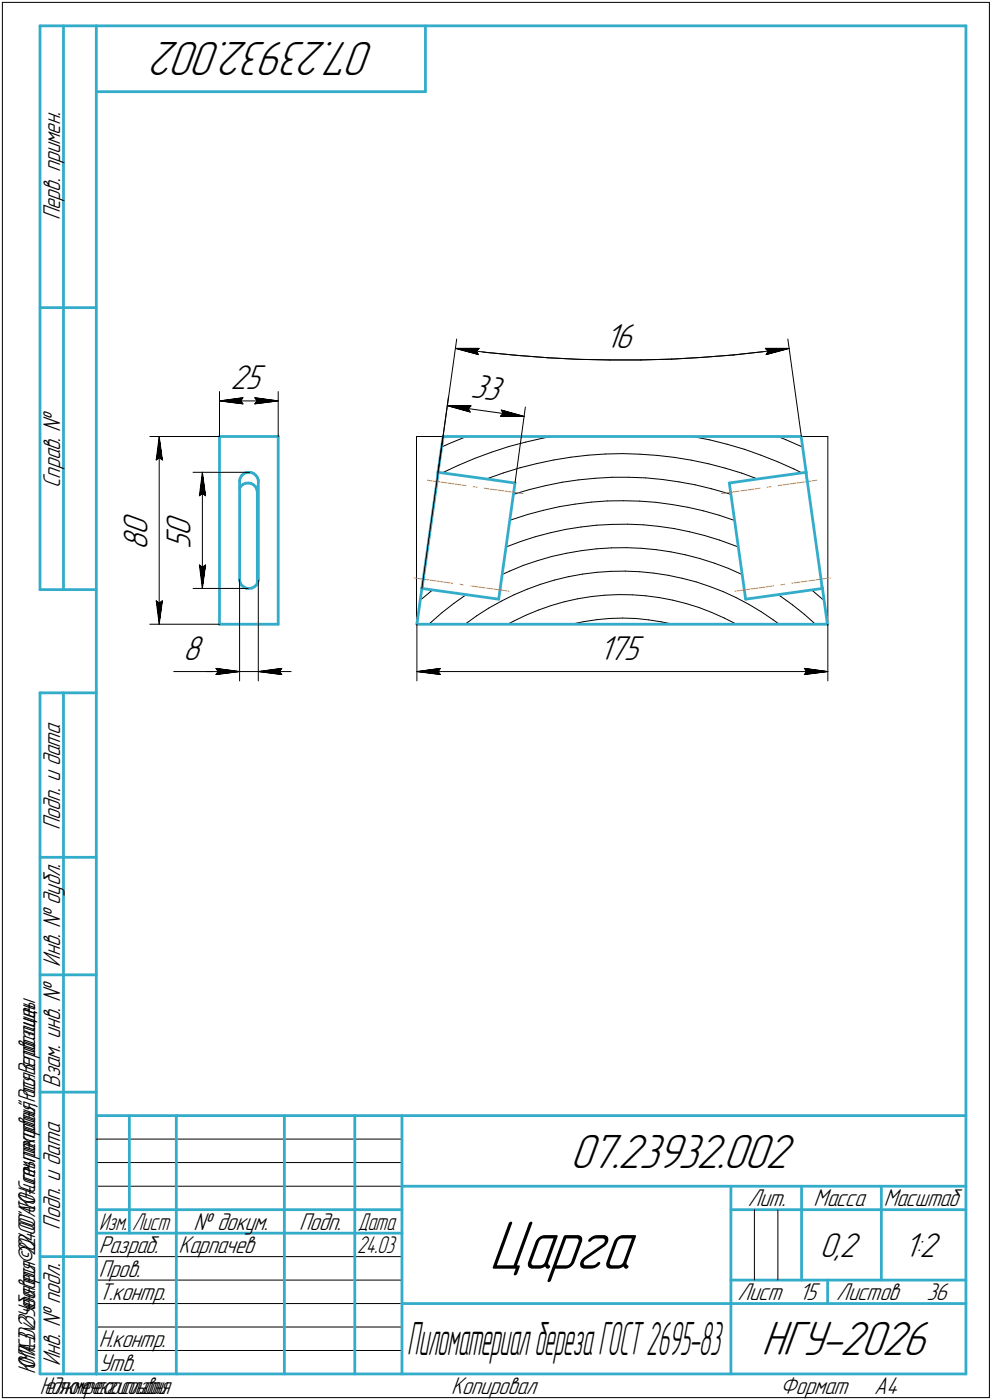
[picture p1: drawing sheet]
<svg xmlns="http://www.w3.org/2000/svg" width="211mm" height="298mm" viewBox="0 0 211 298" stroke-linecap="round" stroke-linejoin="round" font-family="sans-serif">
<defs><g id="words">
<text font-size="15.6" x="104" y="270.1">Царга</text>
<g font-size="10.9">
<text x="79.7" y="9" transform="rotate(-180 79.7 9)">07.23932.002</text>
<text x="121.3" y="248.5">07.23932.002</text>
<text x="162" y="288.5">НГУ-2026</text>
</g>
<text font-size="10.4" x="86.6" y="288.5">ПиломатериалберезаГОСТ2695-83</text>
<g font-size="7.8">
<text x="128.8" y="74.1">16</text>
<text x="49.1" y="82.8">25</text>
<text x="100" y="84.5" transform="rotate(8 100 84.5)">33</text>
<text x="31.4" y="113.8" transform="rotate(-90 31.4 113.8)">0</text>
<text x="31.4" y="117" transform="rotate(-90 31.4 117)">8</text>
<text x="40.5" y="116.8" transform="rotate(-90 40.5 116.8)">5</text>
<text x="40.5" y="114" transform="rotate(-90 40.5 114)">0</text>
<text x="39" y="140.4">8</text>
<text x="127.4" y="140.4">175</text>
<text x="174.4" y="267.5">0,2</text>
<text x="192.4" y="267.5">1:2</text>
</g>
<g font-size="5.5">
<text x="12.8" y="46.9" transform="rotate(-90 12.8 46.9)">Перв. примен.</text>
<text x="12.8" y="103.8" transform="rotate(-90 12.8 103.8)">Справ. №</text>
<text x="12.8" y="176.7" transform="rotate(-90 12.8 176.7)">Подп. и дата</text>
<text x="12.8" y="205.8" transform="rotate(-90 12.8 205.8)">Инв. № дубл.</text>
<text x="12.8" y="231.6" transform="rotate(-90 12.8 231.6)">Взам. инв. №</text>
<text x="159.1" y="256.8">Лит.</text>
<text x="173.1" y="256.8">Масса</text>
<text x="188" y="256.8">Масштаб</text>
<text x="12.8" y="261.7" transform="rotate(-90 12.8 261.7)">Подп. и дата</text>
<text x="41.2" y="261.8">№ докум.</text>
<text x="63.6" y="261.8">Подп.</text>
<text x="21" y="266.8">Разраб.</text>
<text x="38" y="266.8">Карпачев</text>
<text x="21" y="271.8">Пров.</text>
<text x="21" y="276.8">Т.контр.</text>
<text x="156.9" y="276.8">Лист</text>
<text x="170" y="276.8">15</text>
<text x="177.9" y="276.8">Листов</text>
<text x="197.1" y="276.8">36</text>
<text x="21" y="286.8">Н.контр.</text>
<text x="12.8" y="290.8" transform="rotate(-90 12.8 290.8)">Инв. № подл.</text>
<text x="21" y="291.8">Утв.</text>
<text x="96" y="296.8">Копировал</text>
<text x="166" y="296.8">Формат</text>
<text x="186" y="296.8">A4</text>
</g>
<g font-size="5.4">
<text x="21.1" y="261.8">Изм.</text>
<text x="28.1" y="261.8">Лист</text>
<text x="76.1" y="261.8">Дата</text>
<text x="76" y="266.8">24.03</text>
<text x="7.5" y="292.5" transform="rotate(-90 7.5 292.5)">КОМПАС-3Dv23Учебнаяверсия©2024ООО&quot;АСКОН-Системыпроектирования&quot;,Россия.Всеправазащищены.</text>
<text x="8.5" y="296.7">Недлякоммерческогоиспользования</text>
</g>
</g></defs>
<g fill="none" stroke="#33acca" stroke-width=".59">
<path d="M8.5 5.5v120zM8.5 5.5h12zM13.5 5.5v120zM20.5 5.5v287zM20.5 5.5h185zM20.5 19.5h70zM90.5 5.5v14zM205.5 5.5v287zM8.5 65.5h12zM46.7 92.9h12.5zM46.7 92.9v40zM59.2 92.9v40z"/>
<path d="M94.3 92.9l-1.1 7.6zM94.3 92.9h76.1zM170.4 92.9l1.1 7.6zM51 102.3v.2zM51 102.5v20.8zM51.1 101.8l-.1 .5zM51.3 103.5l-.3 .4zM51.3 103.5l.4-.4zM51.4 101.3l-.3 .5zM51.4 101.3l.4-.4zM51.7 103.1l.6-.2zM51.8 100.9l.5-.3z"/>
<path d="M52.3 102.9l.5-.1zM52.3 100.6l.6-.1zM52.8 102.8l.6 .1zM52.9 100.5l.6 .1zM53.4 102.9l.5 .3zM53.5 100.6l.5 .2zM53.9 103.2l.5 .4zM54 100.8l.4 .4zM54.4 103.6l.2 .5zM54.4 101.2l.4 .5zM54.6 104.1l.1 .5zM54.7 104.8v19.4z"/>
<path d="M54.7 104.6v.2zM54.8 101.7l.1 .5zM54.9 102.2v.3zM54.9 102.5v20.8zM93 102.5l-3 20.8zM93 101.7v.8zM93.1 101.1l-.1 .6zM93.2 100.5l12 1.7zM93.2 100.8l-.1 .3zM93.2 100.5v.3zM105.2 102.2l4.4 .6zM109.6 102.8l-3.5 24.8z"/>
<path d="M155.2 102.8l4.3-.6zM155.2 102.8l3.4 24.8zM159.5 102.2l12-1.7zM171.5 100.5v.3zM171.5 100.8v.3zM171.5 101.1l.1 .6zM171.6 101.7l.1 .8zM171.7 102.5l3 20.8zM8.5 125.5h12zM46.7 132.9h12.5zM51 123.6l.1 .5zM51 123.3v.3z"/>
<path d="M51.1 124.1l.3 .5zM51.4 124.6l.5 .4zM51.9 125l.5 .2zM52.4 125.2l.6 .1zM53 125.3l.6-.1zM53.6 125.2l.5-.3zM54.1 124.9l.4-.4zM54.8 124l-.3 .5zM54.9 123.3v.2zM54.9 123.5l-.1 .5zM88.7 132.9h87.3zM89.7 125.3l-1 7.6z"/>
<path d="M89.7 125.3l16.4 2.3zM89.8 125.1l-.1 .2zM89.8 124.7v.4zM90 123.3l-.2 1.4zM158.6 127.6l16.4-2.3zM174.7 123.3l.1 1.4zM174.8 124.7l.1 .4zM174.9 125.1v.2zM175 125.3l1 7.6zM8.5 147.5v145zM8.5 147.5h12zM13.5 147.5v145z"/>
<path d="M8.5 182.5h12zM8.5 207.5h12zM8.5 232.5h12zM20.5 237.5h185zM20.5 237.5v55zM27.5 237.5v25zM37.5 237.5v55zM60.5 237.5v55zM75.5 237.5v55zM85.5 237.5v55zM20.5 257.5h65zM85.5 252.5h120z"/>
<path d="M155.5 252.5v40zM155.5 257.5h15zM170.5 252.5v20zM170.5 257.5h35zM187.5 252.5v20zM8.5 267.5h12zM20.5 262.5h65zM85.5 277.5h70zM155.5 277.5h50zM155.5 272.5h50zM176.1 272.5v5zM8.5 292.5h12z"/>
<path d="M20.5 292.5h185z"/>
</g>
<g fill="none" stroke="#000" stroke-width=".21">
<path d="M.5 .5v297zM.5 .5h210zM210.5 .5v297zM96.9 74.2l6.5 .8zM96.9 74.2h5zM96.9 74.2l4.9 1.3zM97.2 72.2l-7.5 53.1zM101.3 74.8l.5 .7zM101.9 74.2l-.6 .6zM103.4 75l6.6 .6zM110 75.6l6.5 .6zM116.5 76.2l6.6 .3z"/>
<path d="M123.1 76.5l6.6 .1zM129.7 76.6h6.6zM136.3 76.6l6.6-.1zM142.9 76.5l6.5-.4zM149.4 76.1l6.6-.5zM156 75.6l6.6-.8zM162.6 74.8l5.3-.6zM162.8 74.2l.6 .6zM162.8 74.2h5.1zM163 75.5l4.9-1.3zM163.4 74.8l-.4 .7zM167.6 72.2l2.9 20.7z"/>
<path d="M31.9 92.9h14.8zM33.2 97.9l.7-.5zM33.9 92.9l.6 5zM33.9 97.4l.6 .5zM33.9 92.9l-.7 5zM33.9 92.9v40zM46.7 83.4v9.5zM46.7 85.3l5-.6zM46.7 85.3l5 .7zM46.7 85.3h12.5zM51.2 85.3l.5 .7zM51.7 84.7l-.5 .6z"/>
<path d="M54.2 86l5-.7zM54.2 84.7l.5 .6zM54.2 84.7l5 .6zM54.7 85.3l-.5 .7zM59.2 83.4v9.5zM88.6 92.9v40zM88.6 92.9h5.6zM93.9 95.2l1.7-.8zM95.2 86.4h5zM95.2 86.4l4.8 1.3zM95.2 86.4l16.3 2.2zM95.4 84.4l-2.2 16.1z"/>
<path d="M95.6 94.4l3.6-1.5zM97.5 99.1l3.5-1.5zM99.6 87l.4 .7zM100.2 86.4l-.6 .6zM101 97.6l3.6-1.3zM104.6 96.3l3.6-1.2zM106.5 88.6h5zM106.5 88.6l.6-.6zM106.6 87.3l.5 .7zM106.6 87.3l4.9 1.3zM108.2 95.1l3.6-1zM110.7 99.6l3.5-.9z"/>
<path d="M111.8 86.7l-2.2 16.1zM111.8 94.1l3.7-.8zM114.2 98.7l3.6-.8zM115.5 93.3l1.9-.4zM117.8 97.9l3.7-.6zM121.5 97.3l3.6-.4zM125.1 96.9l3.7-.3zM128.8 96.6h3.7zM132.5 96.6l3.6 .1zM136.1 96.7l3.7 .2zM139.8 96.9l3.7 .5zM143.5 97.4l3.6 .6z"/>
<path d="M147.1 98l3.6 .7zM147.3 92.9l3.7 .7zM150.7 98.7l3.6 1zM151 93.6l3.7 1zM154.3 99.7l3.5 1zM154.7 94.6l3.6 1zM158.3 95.6l3.6 1.3zM161.9 96.9l3.5 1.4zM165.4 98.3l3.5 1.5zM165.5 92.9l1.7 .7zM167.2 93.6l3.5 1.6zM168.9 99.8l1.7 .9z"/>
<path d="M170.5 92.9h5.6zM176.1 92.9v40zM41.1 100.5h12zM42.4 105.5l.7-.5zM43.1 100.5l.6 5zM43.1 105l.6 .5zM43.1 100.5l-.7 5zM43.1 100.5v24.8zM94.1 100.7l3.4-1.6zM103.5 102l.2-.1zM103.7 101.9l3.4-1.2zM107.1 100.7l3.6-1.1z"/>
<path d="M107.6 116.5l3.1-1.2zM108.4 110.8l.6-.2zM109 110.6l3.3-1.1zM109.2 105.2l3.4-1zM110.7 115.3l3.2-1zM112.3 109.5l3.3-.9zM112.6 104.2l3.5-.8zM113.9 114.3l3.2-.9zM114.4 119.3l3-.9zM115.6 108.6l3.4-.7zM116.1 103.4l3.5-.7zM117.1 113.4l3.3-.7z"/>
<path d="M117.4 118.4l3.1-.6zM119 107.9l3.3-.6zM119.6 102.7l3.5-.5zM120.4 112.7l3.2-.5zM120.5 117.8l3.2-.6zM122.3 107.3l3.5-.4zM123.1 102.2l3.6-.4zM123.6 112.2l3.3-.4zM123.7 117.2l3.1-.4zM125.8 106.9l3.4-.3zM126.7 101.8l3.5-.2zM126.8 116.8l3.2-.2z"/>
<path d="M126.9 111.8l3.3-.2zM129.2 106.6h3.5zM130 116.6h3.2zM130.2 111.6h3.3zM130.2 101.6h3.6zM132.7 106.6l3.4 .1zM133.2 116.6l3.2 .1zM133.5 111.6l3.4 .1zM133.8 101.6l3.5 .1zM136.1 106.7l3.4 .2zM136.4 116.7l3.2 .3zM136.9 111.7l3.3 .4z"/>
<path d="M137.3 101.7l3.6 .4zM139.5 106.9l3.5 .5zM139.6 117l3.1 .5zM140.2 112.1l3.2 .4zM140.9 102.1l3.5 .5zM142.7 117.5l3.1 .6zM143 107.4l3.3 .6zM143.4 112.5l3.3 .7zM144.4 102.6l3.5 .6zM145.8 118.1l3.1 .8zM146.3 108l3.4 .8zM146.7 113.2l3.2 .8z"/>
<path d="M147.9 103.2l3.5 .9zM148.9 118.9l3.1 1zM149.7 108.8l3.3 .9zM149.9 114l3.2 1zM151.4 104.1l3.4 .9zM152 119.9l2.9 1.1zM153 109.7l3.3 1.1zM153.1 115l3.1 1.1zM154.8 105l.7 .2zM156.2 116.1l.9 .4zM157.8 100.7l3.4 1.3zM31.9 132.9h14.8z"/>
<path d="M33.2 127.9l.7 5zM33.2 127.9l.7 .5zM33.9 128.4l.6-.5zM34.5 127.9l-.6 5zM41.1 125.3h11.7zM42.4 120.3l.7 5zM42.4 120.3l.7 .5zM43.1 120.8l.6-.5zM43.7 120.3l-.6 5zM51 123.3v21.6zM54.9 123.5v21.4zM88.7 132.9v12z"/>
<path d="M89.4 127.8l2.5-2.1zM91.2 132.9l.5-.4zM91.7 132.5l2.4-2.1zM91.9 125.7l.1-.1zM94.1 130.4l2.5-2zM96.6 128.4l2.6-1.8zM98.9 132.9l2.5-1.8zM101.4 131.1l2.6-1.6zM104 129.5l2.6-1.5zM106.6 128l2.7-1.4zM106.8 122.3l1.6-.7zM108 132.9l1.2-.7z"/>
<path d="M108.4 121.6l2.9-1.2zM109.2 132.2l2.6-1.2zM109.3 126.6l2.8-1.2zM111.3 120.4l3.1-1.1zM111.8 131l2.7-1.1zM112.1 125.4l2.9-1zM114.5 129.9l2.8-1zM115 124.4l2.9-.9zM117.3 128.9l2.8-.8zM117.9 123.5l3-.7zM120.1 128.1l2.8-.6zM120.9 122.8l3-.6z"/>
<path d="M121.5 132.9l2.7-.6zM122.9 127.5l2.9-.5zM123.9 122.2l3.1-.4zM124.2 132.3l2.8-.4zM125.8 127l2.9-.3zM127 131.9l2.7-.2zM127 121.8l3-.2zM128.7 126.7l2.9-.1zM129.7 131.7l2.8-.1zM130 121.6h3.1zM131.6 126.6h2.9zM132.5 131.6l2.7 .1z"/>
<path d="M133.1 121.6l3 .1zM134.5 126.6l2.9 .2zM135.2 131.7l2.8 .3zM136.1 121.7l3 .3zM137.4 126.8l2.9 .4zM138 132l2.7 .4zM139.1 122l3.1 .5zM140.3 127.2l2.8 .6zM140.7 132.4l2.5 .5zM142.2 122.5l2.9 .6zM143.1 127.8l2.9 .7zM145.1 123.1l3 .8z"/>
<path d="M146 128.5l2.7 .8zM148.1 123.9l2.9 .9zM148.7 129.3l2.7 1.1zM151 124.8l2.8 1.1zM151.4 130.4l2.7 1.2zM153.8 125.9l2.8 1.3zM154.1 131.6l2.6 1.3zM154.9 121l3 1.3zM156.6 127.2l2.7 1.5zM159.3 128.7l2.6 1.5zM161.9 130.2l2.5 1.7zM164.4 131.9l1.4 1z"/>
<path d="M165.5 126.6l.5 .3zM166 126.9l2.6 1.9zM168.6 128.8l2.5 2zM171.1 130.8l2.4 2.1zM172.6 125.6l2.6 2.1zM175.2 127.7l.1 .1zM176.1 132.9v12zM37 143h9zM43.9 143h7.1zM45.9 143h5.1zM45.9 142.3l5.1 .7zM45.9 142.3l.5 .7z"/>
<path d="M45.9 143.6l5.1-.6zM46.4 143l-.5 .6zM51 143h3.9zM54.9 143l5 .6zM54.9 143l5-.7zM54.9 143h7zM59.4 143l.5 .6zM59.9 142.3l-.5 .7zM88.7 143l5-.7zM88.7 143l5 .6zM88.7 143h87.4zM93.2 143l.5 .6z"/>
<path d="M93.7 142.3l-.5 .7zM171.1 143.6l5-.6zM171.1 142.3l.5 .7zM171.1 142.3l5 .7zM171.6 143l-.5 .6zM20.5 247.5h65zM20.5 252.5h65zM20.5 242.5h65zM160.5 257.5v15zM165.5 257.5v15zM20.5 267.5h65zM20.5 272.5h65z"/>
<path d="M20.5 277.5h65zM.5 297.5h210zM20.5 282.5h65zM20.5 287.5h65z"/>
</g>
<g fill="#fff" stroke="#fff" stroke-width=".21">
<path d="M49.1 77.2h7.8zM49.1 77.3h7.8zM49.1 77.3h7.8zM49.1 77.3h7.8zM49.1 77.4h7.8zM49.1 77.4h7.8zM49.1 77.5h7.8zM49.1 77.5h7.8zM49.1 77.6h7.8zM49.1 77.6h7.8zM49.1 77.6h7.8zM49.1 77.7h7.8zM49.1 77.7h7.8zM49.1 77.8h7.8zM49.1 77.8h7.8zM49.1 77.9h7.8zM49.1 77.9h7.8zM49.1 77.9h7.8zM49.1 78h7.8zM49.1 78h7.8zM49.1 78.1h7.8zM49.1 78.1h7.8zM49.1 78.1h7.8zM49.1 78.2h7.8zM49.1 78.2h7.8zM49.1 78.3h7.8zM49.1 78.3h7.8zM49.1 78.4h7.8zM49.1 78.4h7.8zM49.1 78.4h7.8zM49.1 78.5h7.8zM49.1 78.5h7.8zM49.1 78.6h7.8zM49.1 78.6h7.8zM49.1 78.7h7.8zM49.1 78.7h7.8zM49.1 78.7h7.8zM49.1 78.8h7.8zM49.1 78.8h7.8zM49.1 78.9h7.8zM49.1 78.9h7.8zM49.1 79h7.8zM49.1 79h7.8zM49.1 79h7.8zM49.1 79.1h7.8zM49.1 79.1h7.8zM49.1 79.2h7.8zM49.1 79.2h7.8zM49.1 79.2h7.8zM49.1 79.3h7.8zM49.1 79.3h7.8zM49.1 79.4h7.8zM49.1 79.4h7.8zM49.1 79.5h7.8zM49.1 79.5h7.8zM49.1 79.5h7.8zM49.1 79.6h7.8zM49.1 79.6h7.8zM49.1 79.7h7.8zM49.1 79.7h7.8zM49.1 79.8h7.8zM49.1 79.8h7.8zM49.1 79.8h7.8zM49.1 79.9h7.8zM49.1 79.9h7.8zM49.1 80h7.8zM49.1 80h7.8zM49.1 80.1h7.8zM49.1 80.1h7.8zM49.1 80.1h7.8zM49.1 80.2h7.8zM49.1 80.2h7.8zM49.1 80.3h7.8zM49.1 80.3h7.8zM49.1 80.3h7.8zM49.1 80.4h7.8zM49.1 80.4h7.8zM49.1 80.5h7.8zM49.1 80.5h7.8zM49.1 80.6h7.8zM49.1 80.6h7.8zM49.1 80.6h7.8zM49.1 80.7h7.8zM49.1 80.7h7.8zM49.1 80.8h7.8zM49.1 80.8h7.8zM49.1 80.9h7.8zM49.1 80.9h7.8zM49.1 80.9h7.8zM49.1 81h7.8zM49.1 81h7.8zM49.1 81.1h7.8zM49.1 81.1h7.8zM49.1 81.2h7.8zM49.1 81.2h7.8zM49.1 81.2h7.8zM49.1 81.3h7.8zM49.1 81.3h7.8zM49.1 81.4h7.8zM49.1 81.4h7.8zM49.1 81.4h7.8zM49.1 81.5h7.8zM49.1 81.5h7.8zM49.1 81.6h7.8zM49.1 81.6h7.8zM49.1 81.7h7.8zM49.1 81.7h7.8zM49.1 81.7h7.8zM49.1 81.8h7.8zM49.1 81.8h7.8zM49.1 81.9h7.8zM49.1 81.9h7.8zM49.1 82h7.8zM49.1 82h7.8zM49.1 82h7.8zM49.1 82.1h7.8zM49.1 82.1h7.8zM49.1 82.2h7.8zM49.1 82.2h7.8zM49.1 82.3h7.8zM49.1 82.3h7.8zM49.1 82.3h7.8zM49.1 82.4h7.8zM49.1 82.4h7.8zM49.1 82.5h7.8zM49.1 82.5h7.8zM49.1 82.5h7.8zM49.1 82.6h7.8zM49.1 82.6h7.8zM49.1 82.7h7.8zM49.1 82.7h7.8zM49.1 82.8h7.8zM49.1 82.8h7.8zM49.1 82.8h7.8zM49.1 82.9h7.8zM49.1 82.9h7.8zM49.1 83h7.8zM49.1 83h7.8zM49.1 83.1h7.8zM49.1 83.1h7.8zM49.1 83.1h7.8zM49.1 83.2h7.8zM49.1 83.2h7.8zM49.1 83.3h7.8zM49.1 83.3h7.8zM49.1 83.4h7.8zM49.1 83.4h7.8zM49.1 83.4h7.8zM49.1 83.5h7.8zM49.1 83.5h7.8zM49.1 83.6h7.8zM49.1 83.6h7.8zM49.1 83.7h7.8zM49.1 83.7h7.8zM49.1 83.7h7.8zM49.1 83.8h7.8zM49.1 83.8h7.8zM49.1 83.9h7.8zM49.1 83.9h7.8zM49.1 83.9h7.8zM49.1 84h7.8zM49.1 84h7.8zM49.1 84.1h7.8zM49.1 84.1h7.8zM49.1 84.2h7.8zM49.1 84.2h7.8zM49.1 84.2h7.8zM49.1 84.3h7.8z"/>
<path d="M51.9 84.2h.3zM51.5 84.2h.7zM51.2 84.2h1zM50.8 84.3h1.4zM50.5 84.3h1.7zM50.2 84.4h2zM49.8 84.4h2.4zM49.5 84.5h2.7zM49.1 84.5h3.1zM48.8 84.5h3.4zM48.5 84.6h3.7zM48.4 84.6h3.8zM48.3 84.7h3.9zM48.2 84.7h4zM48.1 84.8h4.1zM48 84.8h4.2zM47.9 84.8h4.3zM47.8 84.9h4.4zM47.7 84.9h4.5zM47.6 85h4.6zM47.5 85h4.7zM47.4 85h4.8zM47.3 85.1h4.9zM47.2 85.1h5zM47.1 85.2h5.1zM47 85.2h5.2zM46.9 85.3h5.3zM46.8 85.3h5.4zM46.7 85.3h5.5zM46.8 85.4h5.4zM46.9 85.4h5.3zM47 85.5h5.2zM47.1 85.5h5.1zM47.2 85.6h5zM47.3 85.6h4.9zM47.5 85.6h4.7zM47.5 85.7h4.7zM47.7 85.7h4.5zM47.8 85.8h4.4zM47.9 85.8h4.3zM48 85.9h4.2zM48.1 85.9h4.1zM48.2 85.9h4zM48.3 86h3.9zM48.4 86h3.8zM48.5 86.1h3.7zM48.8 86.1h3.4zM49.1 86.1h3.1zM49.4 86.2h2.8zM49.7 86.2h2.5zM50 86.3h2.2zM50.3 86.3h1.9zM50.7 86.4h1.5zM51 86.4h1.2zM51.3 86.4h.9zM51.6 86.5h.6zM51.9 86.5h.3z"/>
<path d="M53.7 84.2h.3zM53.7 84.2h.7zM53.7 84.2h1zM53.7 84.3h1.3zM53.7 84.3h1.7zM53.7 84.4h2zM53.7 84.4h2.3zM53.7 84.5h2.7zM53.7 84.5h3zM53.7 84.5h3.4zM53.7 84.6h3.7zM53.7 84.6h3.8zM53.7 84.7h3.9zM53.7 84.7h4zM53.7 84.8h4.1zM53.7 84.8h4.2zM53.7 84.8h4.3zM53.7 84.9h4.4zM53.7 84.9h4.5zM53.7 85h4.6zM53.7 85h4.7zM53.7 85h4.8zM53.7 85.1h4.9zM53.7 85.1h5zM53.7 85.2h5.1zM53.7 85.2h5.2zM53.7 85.3h5.3zM53.7 85.3h5.4zM53.7 85.3h5.5zM53.7 85.4h5.4zM53.7 85.4h5.3zM53.7 85.5h5.2zM53.7 85.5h5.1zM53.7 85.6h5zM53.7 85.6h4.9zM53.7 85.6h4.8zM53.7 85.7h4.7zM53.7 85.7h4.6zM53.7 85.8h4.5zM53.7 85.8h4.3zM53.7 85.9h4.3zM53.7 85.9h4.1zM53.7 85.9h4zM53.7 86h3.9zM53.7 86h3.8zM53.7 86.1h3.7zM53.7 86.1h3.4zM53.7 86.1h3.1zM53.7 86.2h2.8zM53.7 86.2h2.5zM53.7 86.3h2.2zM53.7 86.3h1.8zM53.7 86.4h1.5zM53.7 86.4h1.2zM53.7 86.4h.9zM53.7 86.5h.6zM53.7 86.5h.3z"/>
<path d="M25.7 108.8h7.2zM25.7 108.9h7.2zM25.7 108.9h7.2zM25.7 109h7.2zM25.7 109h7.2zM25.7 109.1h7.2zM25.7 109.1h7.2zM25.7 109.1h7.2zM25.7 109.2h7.2zM25.7 109.2h7.2zM25.7 109.3h7.2zM25.7 109.3h7.2zM25.7 109.3h7.2zM25.7 109.4h7.2zM25.7 109.4h7.2zM25.7 109.5h7.2zM25.7 109.5h7.2zM25.7 109.6h7.2zM25.7 109.6h7.2zM25.7 109.6h7.2zM25.7 109.7h7.2zM25.7 109.7h7.2zM25.7 109.8h7.2zM25.7 109.8h7.2zM25.7 109.9h7.2zM25.7 109.9h7.2zM25.7 109.9h7.2zM25.7 110h7.2zM25.7 110h7.2zM25.7 110.1h7.2zM25.7 110.1h7.2zM25.7 110.2h7.2zM25.7 110.2h7.2zM25.7 110.2h7.2zM25.7 110.3h7.2zM25.7 110.3h7.2zM25.7 110.4h7.2zM25.7 110.4h7.2zM25.7 110.4h7.2zM25.7 110.5h7.2zM25.7 110.5h7.2zM25.7 110.6h7.2zM25.7 110.6h7.2zM25.7 110.7h7.2zM25.7 110.7h7.2zM25.7 110.7h7.2zM25.7 110.8h7.2zM25.7 110.8h7.2zM25.7 110.9h7.2zM25.7 110.9h7.2zM25.7 111h7.2zM25.7 111h7.2zM25.7 111h7.2zM25.7 111.1h7.2zM25.7 111.1h7.2zM25.7 111.2h7.2zM25.7 111.2h7.2zM25.7 111.3h7.2zM25.7 111.3h7.2zM25.7 111.3h7.2zM25.7 111.4h7.2zM25.7 111.4h7.2zM25.7 111.5h7.2zM25.7 111.5h7.2zM25.7 111.5h7.2zM25.7 111.6h7.2zM25.7 111.6h7.2zM25.7 111.7h7.2zM25.7 111.7h7.2zM25.7 111.8h7.2zM25.7 111.8h7.2zM25.7 111.8h7.2zM25.7 111.9h7.2zM25.7 111.9h7.2zM25.7 112h7.2zM25.7 112h7.2zM25.7 112.1h7.2zM25.7 112.1h7.2zM25.7 112.1h7.2zM25.7 112.2h7.2zM25.7 112.2h7.2zM25.7 112.3h7.2zM25.7 112.3h7.2zM25.7 112.4h7.2zM25.7 112.4h7.2zM25.7 112.4h7.2zM25.7 112.5h7.2zM25.7 112.5h7.2zM25.7 112.6h7.2zM25.7 112.6h7.2zM25.7 112.6h7.2zM25.7 112.7h7.2zM25.7 112.7h7.2zM25.7 112.8h7.2zM25.7 112.8h7.2zM25.7 112.9h7.2zM25.7 112.9h7.2zM25.7 112.9h7.2zM25.7 113h7.2zM25.7 113h7.2zM25.7 113.1h7.2zM25.7 113.1h7.2zM25.7 113.2h7.2zM25.7 113.2h7.2zM25.7 113.2h7.2zM25.7 113.3h7.2zM25.7 113.3h7.2zM25.7 113.4h7.2zM25.7 113.4h7.2zM25.7 113.5h7.2zM25.7 113.5h7.2zM25.7 113.5h7.2zM25.7 113.6h7.2zM25.7 113.6h7.2zM25.7 113.7h7.2zM25.7 113.7h7.2zM25.7 113.7h7.2zM25.7 113.8h7.2zM25.7 113.8h7.2zM25.7 113.9h7.2zM25.7 113.9h7.2zM25.7 114h7.2zM25.7 114h7.2zM25.7 114h7.2zM25.7 114.1h7.2zM25.7 114.1h7.2zM25.7 114.2h7.2zM25.7 114.2h7.2zM25.7 114.3h7.2zM25.7 114.3h7.2zM25.7 114.3h7.2zM25.7 114.4h7.2zM25.7 114.4h7.2zM25.7 114.5h7.2zM25.7 114.5h7.2zM25.7 114.6h7.2zM25.7 114.6h7.2zM25.7 114.6h7.2zM25.7 114.7h7.2zM25.7 114.7h7.2zM25.7 114.8h7.2zM25.7 114.8h7.2zM25.7 114.9h7.2zM25.7 114.9h7.2zM25.7 114.9h7.2zM25.7 115h7.2zM25.7 115h7.2zM25.7 115.1h7.2zM25.7 115.1h7.2zM25.7 115.1h7.2zM25.7 115.2h7.2zM25.7 115.2h7.2zM25.7 115.3h7.2zM25.7 115.3h7.2zM25.7 115.4h7.2zM25.7 115.4h7.2zM25.7 115.4h7.2zM25.7 115.5h7.2zM25.7 115.5h7.2zM25.7 115.6h7.2zM25.7 115.6h7.2zM25.7 115.7h7.2zM25.7 115.7h7.2zM25.7 115.7h7.2zM25.7 115.8h7.2zM25.7 115.8h7.2zM25.7 115.9h7.2zM25.7 115.9h7.2zM25.7 116h7.2zM25.7 116h7.2zM25.7 116h7.2zM25.7 116.1h7.2zM25.7 116.1h7.2zM25.7 116.2h7.2zM25.7 116.2h7.2zM25.7 116.2h7.2zM25.7 116.3h7.2zM25.7 116.3h7.2zM25.7 116.4h7.2zM25.7 116.4h7.2zM25.7 116.5h7.2zM25.7 116.5h7.2zM25.7 116.5h7.2zM25.7 116.6h7.2zM25.7 116.6h7.2zM25.7 116.7h7.2zM25.7 116.7h7.2zM25.7 116.8h7.2zM25.7 116.8h7.2zM25.7 116.8h7.2zM25.7 116.9h7.2zM25.7 116.9h7.2zM25.7 117h7.2z"/>
<path d="M33.8 93h.2zM33.8 93.1h.2zM33.8 93.1h.2zM33.8 93.2h.2zM33.8 93.2h.2zM33.7 93.3h.3zM33.7 93.3h.3zM33.7 93.3h.4zM33.7 93.4h.4zM33.7 93.4h.4zM33.7 93.5h.4zM33.7 93.5h.4zM33.6 93.6h.6zM33.6 93.6h.6zM33.6 93.6h.6zM33.6 93.7h.6zM33.6 93.7h.6zM33.5 93.8h.7zM33.5 93.8h.7zM33.5 93.9h.8zM33.5 93.9h.8zM33.5 93.9h.8zM33.4 94h.9zM33.4 94h1zM33.4 94.1h1zM33.4 94.1h1zM33.4 94.1h1zM33.4 94.2h1zM33.4 94.2h1.1zM33.4 94.3h1.1zM33.3 94.3h1.2zM33.3 94.4h1.2zM33.3 94.4h1.2zM33.3 94.4h1.2zM33.3 94.5h1.2zM33.2 94.5h1.4zM33.2 94.6h1.4zM33.2 94.6h1.4zM33.2 94.7h1.4zM33.1 94.7h1.5zM33.1 94.7h1.6zM33.1 94.8h1.6zM33.1 94.8h1.6zM33.1 94.9h1.6zM33.1 94.9h1.6zM33.1 95h1.6zM33.1 95h1.6zM33.1 95h1.6zM33.1 95.1h1.6zM33.1 95.1h1.6zM33.1 95.2h1.6zM33.1 95.2h1.6zM33.1 95.2h1.6zM33.1 95.3h1.6zM33.1 95.3h1.6zM33.1 95.4h1.6zM33.1 95.4h1.7zM33.1 95.5h1.7zM33.1 95.5h1.7zM33.1 95.5h1.7zM33.1 95.6h1.7zM33 95.6h1.8zM33 95.7h1.8zM33 95.7h1.8zM33 95.8h1.8zM33 95.8h1.8zM33 95.8h1.8zM33 95.9h1.8zM33 95.9h1.8zM33 96h1.8zM33 96h1.8zM33 96.1h1.8zM33 96.1h1.8zM33 96.1h1.8zM33 96.2h1.8zM33 96.2h1.8zM32.9 96.3h1.9zM32.9 96.3h1.9zM32.9 96.4h1.9zM32.9 96.4h1.9zM32.9 96.4h2zM32.9 96.5h2zM32.9 96.5h2zM32.9 96.6h2zM32.9 96.6h2zM32.9 96.6h2zM32.9 96.7h2zM32.9 96.7h2zM32.9 96.8h2zM32.9 96.8h2zM32.9 96.9h2zM32.9 96.9h2zM32.9 96.9h2zM32.9 97h2zM32.9 97h2zM32.9 97.1h2zM32.9 97.1h2.1zM32.9 97.2h2.1zM32.8 97.2h2.2zM32.8 97.2h2.2zM32.8 97.3h2.2zM32.8 97.3h2.2zM32.8 97.4h2.2zM32.8 97.4h2.2zM32.8 97.5h2.2zM32.8 97.5h2.2zM32.8 97.5h2.2zM32.8 97.6h2.2zM32.8 97.6h2.2zM32.8 97.7h2.2zM32.8 97.7h2.2zM32.8 97.7h2.2zM32.8 97.8h2.3zM32.7 97.8h2.4zM32.7 97.9h2.4zM32.7 97.9h2.4zM32.7 98h2.4zM32.7 98h2.4zM32.7 98h2.4zM32.7 98.1h2.4zM32.7 98.1h2.4zM32.7 98.2h2.4zM32.7 98.2h2.4zM32.7 98.3h2.4zM32.7 98.3h2.4zM32.7 98.3h2.4zM32.7 98.4h2.4z"/>
<path d="M32.6 127.4h2.5zM32.7 127.5h2.4zM32.7 127.5h2.4zM32.7 127.6h2.4zM32.7 127.6h2.4zM32.7 127.6h2.4zM32.7 127.7h2.4zM32.7 127.7h2.4zM32.7 127.8h2.4zM32.7 127.8h2.4zM32.7 127.8h2.4zM32.7 127.9h2.4zM32.7 127.9h2.4zM32.7 128h2.4zM32.7 128h2.4zM32.8 128.1h2.3zM32.8 128.1h2.2zM32.8 128.1h2.2zM32.8 128.2h2.2zM32.8 128.2h2.2zM32.8 128.3h2.2zM32.8 128.3h2.2zM32.8 128.4h2.2zM32.8 128.4h2.2zM32.8 128.4h2.2zM32.8 128.5h2.2zM32.8 128.5h2.2zM32.8 128.6h2.2zM32.8 128.6h2.2zM32.8 128.7h2.2zM32.9 128.7h2.1zM32.9 128.7h2.1zM32.9 128.8h2zM32.9 128.8h2zM32.9 128.9h2zM32.9 128.9h2zM32.9 128.9h2zM32.9 129h2zM32.9 129h2zM32.9 129.1h2zM32.9 129.1h2zM32.9 129.2h2zM32.9 129.2h2zM32.9 129.2h2zM32.9 129.3h2zM32.9 129.3h2zM32.9 129.4h2zM32.9 129.4h2zM32.9 129.5h1.9zM32.9 129.5h1.9zM32.9 129.5h1.9zM33 129.6h1.8zM33 129.6h1.8zM33 129.7h1.8zM33 129.7h1.8zM33 129.8h1.8zM33 129.8h1.8zM33 129.8h1.8zM33 129.9h1.8zM33 129.9h1.8zM33 130h1.8zM33 130h1.8zM33 130h1.8zM33 130.1h1.8zM33 130.1h1.8zM33 130.2h1.8zM33.1 130.2h1.7zM33.1 130.3h1.7zM33.1 130.3h1.7zM33.1 130.3h1.7zM33.1 130.4h1.7zM33.1 130.4h1.7zM33.1 130.5h1.6zM33.1 130.5h1.6zM33.1 130.6h1.6zM33.1 130.6h1.6zM33.1 130.6h1.6zM33.1 130.7h1.6zM33.1 130.7h1.6zM33.1 130.8h1.6zM33.1 130.8h1.6zM33.1 130.9h1.6zM33.1 130.9h1.6zM33.1 130.9h1.6zM33.1 131h1.6zM33.1 131h1.6zM33.1 131.1h1.6zM33.1 131.1h1.5zM33.2 131.1h1.4zM33.2 131.2h1.4zM33.2 131.2h1.4zM33.2 131.3h1.4zM33.3 131.3h1.2zM33.3 131.4h1.2zM33.3 131.4h1.2zM33.3 131.4h1.2zM33.3 131.5h1.2zM33.4 131.5h1.1zM33.4 131.6h1.1zM33.4 131.6h1zM33.4 131.7h1zM33.4 131.7h1zM33.4 131.7h1zM33.4 131.8h1zM33.4 131.8h.9zM33.5 131.9h.8zM33.5 131.9h.8zM33.5 132h.8zM33.5 132h.7zM33.5 132h.7zM33.6 132.1h.6zM33.6 132.1h.6zM33.6 132.2h.6zM33.6 132.2h.6zM33.6 132.2h.6zM33.7 132.3h.4zM33.7 132.3h.4zM33.7 132.4h.4zM33.7 132.4h.4zM33.7 132.5h.4zM33.7 132.5h.3zM33.7 132.5h.3zM33.8 132.6h.2zM33.8 132.6h.2zM33.8 132.7h.2zM33.8 132.7h.2zM33.8 132.8h.2z"/>
<path d="M34.9 109h7.2zM34.9 109.1h7.2zM34.9 109.1h7.2zM34.9 109.1h7.2zM34.9 109.2h7.2zM34.9 109.2h7.2zM34.9 109.3h7.2zM34.9 109.3h7.2zM34.9 109.3h7.2zM34.9 109.4h7.2zM34.9 109.4h7.2zM34.9 109.5h7.2zM34.9 109.5h7.2zM34.9 109.6h7.2zM34.9 109.6h7.2zM34.9 109.6h7.2zM34.9 109.7h7.2zM34.9 109.7h7.2zM34.9 109.8h7.2zM34.9 109.8h7.2zM34.9 109.9h7.2zM34.9 109.9h7.2zM34.9 109.9h7.2zM34.9 110h7.2zM34.9 110h7.2zM34.9 110.1h7.2zM34.9 110.1h7.2zM34.9 110.2h7.2zM34.9 110.2h7.2zM34.9 110.2h7.2zM34.9 110.3h7.2zM34.9 110.3h7.2zM34.9 110.4h7.2zM34.9 110.4h7.2zM34.9 110.4h7.2zM34.9 110.5h7.2zM34.9 110.5h7.2zM34.9 110.6h7.2zM34.9 110.6h7.2zM34.9 110.7h7.2zM34.9 110.7h7.2zM34.9 110.7h7.2zM34.9 110.8h7.2zM34.9 110.8h7.2zM34.9 110.9h7.2zM34.9 110.9h7.2zM34.9 111h7.2zM34.9 111h7.2zM34.9 111h7.2zM34.9 111.1h7.2zM34.9 111.1h7.2zM34.9 111.2h7.2zM34.9 111.2h7.2zM34.9 111.3h7.2zM34.9 111.3h7.2zM34.9 111.3h7.2zM34.9 111.4h7.2zM34.9 111.4h7.2zM34.9 111.5h7.2zM34.9 111.5h7.2zM34.9 111.5h7.2zM34.9 111.6h7.2zM34.9 111.6h7.2zM34.9 111.7h7.2zM34.9 111.7h7.2zM34.9 111.8h7.2zM34.9 111.8h7.2zM34.9 111.8h7.2zM34.9 111.9h7.2zM34.9 111.9h7.2zM34.9 112h7.2zM34.9 112h7.2zM34.9 112.1h7.2zM34.9 112.1h7.2zM34.9 112.1h7.2zM34.9 112.2h7.2zM34.9 112.2h7.2zM34.9 112.3h7.2zM34.9 112.3h7.2zM34.9 112.4h7.2zM34.9 112.4h7.2zM34.9 112.4h7.2zM34.9 112.5h7.2zM34.9 112.5h7.2zM34.9 112.6h7.2zM34.9 112.6h7.2zM34.9 112.6h7.2zM34.9 112.7h7.2zM34.9 112.7h7.2zM34.9 112.8h7.2zM34.9 112.8h7.2zM34.9 112.9h7.2zM34.9 112.9h7.2zM34.9 112.9h7.2zM34.9 113h7.2zM34.9 113h7.2zM34.9 113.1h7.2zM34.9 113.1h7.2zM34.9 113.2h7.2zM34.9 113.2h7.2zM34.9 113.2h7.2zM34.9 113.3h7.2zM34.9 113.3h7.2zM34.9 113.4h7.2zM34.9 113.4h7.2zM34.9 113.5h7.2zM34.9 113.5h7.2zM34.9 113.5h7.2zM34.9 113.6h7.2zM34.9 113.6h7.2zM34.9 113.7h7.2zM34.9 113.7h7.2zM34.9 113.7h7.2zM34.9 113.8h7.2zM34.9 113.8h7.2zM34.9 113.9h7.2zM34.9 113.9h7.2zM34.9 114h7.2zM34.9 114h7.2zM34.9 114h7.2zM34.9 114.1h7.2zM34.9 114.1h7.2zM34.9 114.2h7.2zM34.9 114.2h7.2zM34.9 114.3h7.2zM34.9 114.3h7.2zM34.9 114.3h7.2zM34.9 114.4h7.2zM34.9 114.4h7.2zM34.9 114.5h7.2zM34.9 114.5h7.2zM34.9 114.6h7.2zM34.9 114.6h7.2zM34.9 114.6h7.2zM34.9 114.7h7.2zM34.9 114.7h7.2zM34.9 114.8h7.2zM34.9 114.8h7.2zM34.9 114.9h7.2zM34.9 114.9h7.2zM34.9 114.9h7.2zM34.9 115h7.2zM34.9 115h7.2zM34.9 115.1h7.2zM34.9 115.1h7.2zM34.9 115.1h7.2zM34.9 115.2h7.2zM34.9 115.2h7.2zM34.9 115.3h7.2zM34.9 115.3h7.2zM34.9 115.4h7.2zM34.9 115.4h7.2zM34.9 115.4h7.2zM34.9 115.5h7.2zM34.9 115.5h7.2zM34.9 115.6h7.2zM34.9 115.6h7.2zM34.9 115.7h7.2zM34.9 115.7h7.2zM34.9 115.7h7.2zM34.9 115.8h7.2zM34.9 115.8h7.2zM34.9 115.9h7.2zM34.9 115.9h7.2zM34.9 116h7.2zM34.9 116h7.2zM34.9 116h7.2zM34.9 116.1h7.2zM34.9 116.1h7.2zM34.9 116.2h7.2zM34.9 116.2h7.2zM34.9 116.2h7.2zM34.9 116.3h7.2zM34.9 116.3h7.2zM34.9 116.4h7.2zM34.9 116.4h7.2zM34.9 116.5h7.2zM34.9 116.5h7.2zM34.9 116.5h7.2zM34.9 116.6h7.2zM34.9 116.6h7.2zM34.9 116.7h7.2zM34.9 116.7h7.2zM34.9 116.8h7.2z"/>
<path d="M43 100.7h.1zM43 100.7h.1zM43 100.8h.2zM43 100.8h.2zM43 100.8h.2zM42.9 100.9h.3zM42.9 100.9h.3zM42.9 101h.4zM42.9 101h.4zM42.9 101h.4zM42.8 101.1h.5zM42.8 101.1h.5zM42.8 101.2h.5zM42.8 101.2h.5zM42.8 101.3h.6zM42.8 101.3h.6zM42.8 101.3h.6zM42.7 101.4h.7zM42.7 101.4h.7zM42.7 101.5h.8zM42.7 101.5h.8zM42.7 101.6h.8zM42.6 101.6h.9zM42.6 101.6h1zM42.6 101.7h1zM42.6 101.7h1zM42.6 101.8h1zM42.5 101.8h1.1zM42.5 101.9h1.1zM42.5 101.9h1.1zM42.5 101.9h1.2zM42.5 102h1.2zM42.5 102h1.2zM42.5 102.1h1.2zM42.5 102.1h1.2zM42.4 102.2h1.4zM42.4 102.2h1.4zM42.4 102.2h1.4zM42.4 102.3h1.4zM42.3 102.3h1.5zM42.3 102.4h1.6zM42.3 102.4h1.6zM42.3 102.4h1.6zM42.3 102.5h1.6zM42.3 102.5h1.6zM42.3 102.6h1.6zM42.3 102.6h1.6zM42.3 102.7h1.6zM42.3 102.7h1.6zM42.3 102.7h1.6zM42.3 102.8h1.6zM42.3 102.8h1.6zM42.3 102.9h1.6zM42.3 102.9h1.6zM42.2 103h1.7zM42.2 103h1.7zM42.2 103h1.7zM42.2 103.1h1.7zM42.2 103.1h1.7zM42.2 103.2h1.7zM42.2 103.2h1.7zM42.2 103.3h1.7zM42.2 103.3h1.7zM42.2 103.3h1.7zM42.2 103.4h1.8zM42.2 103.4h1.8zM42.2 103.5h1.8zM42.2 103.5h1.8zM42.2 103.5h1.8zM42.2 103.6h1.8zM42.2 103.6h1.8zM42.2 103.7h1.8zM42.2 103.7h1.8zM42.2 103.8h1.8zM42.2 103.8h1.8zM42.2 103.8h1.8zM42.1 103.9h1.9zM42.1 103.9h1.9zM42.1 104h1.9zM42.1 104h1.9zM42.1 104.1h2zM42.1 104.1h2zM42.1 104.1h2zM42.1 104.2h2zM42.1 104.2h2zM42.1 104.3h2zM42.1 104.3h2zM42.1 104.4h2zM42.1 104.4h2zM42.1 104.4h2zM42.1 104.5h2zM42 104.5h2.1zM42 104.6h2.1zM42 104.6h2.1zM42 104.6h2.1zM42 104.7h2.1zM42 104.7h2.2zM42 104.8h2.2zM42 104.8h2.2zM42 104.9h2.2zM42 104.9h2.2zM42 104.9h2.2zM42 105h2.2zM42 105h2.2zM42 105.1h2.2zM42 105.1h2.2zM42 105.2h2.2zM42 105.2h2.2zM42 105.2h2.2zM42 105.3h2.2zM42 105.3h2.2zM42 105.4h2.2zM42 105.4h2.2zM41.9 105.5h2.3zM41.9 105.5h2.3zM41.9 105.5h2.3zM41.9 105.6h2.3zM41.9 105.6h2.3zM41.9 105.7h2.3zM41.9 105.7h2.3zM41.9 105.7h2.4zM41.9 105.8h2.4zM41.9 105.8h2.4zM41.9 105.9h2.4zM41.9 105.9h2.4zM41.9 106h2.4zM41.9 106h2.4z"/>
<path d="M41.8 119.8h2.5zM41.9 119.8h2.4zM41.9 119.8h2.4zM41.9 119.9h2.4zM41.9 119.9h2.4zM41.9 120h2.4zM41.9 120h2.4zM41.9 120.1h2.4zM41.9 120.1h2.3zM41.9 120.1h2.3zM41.9 120.2h2.3zM41.9 120.2h2.3zM41.9 120.3h2.3zM41.9 120.3h2.3zM41.9 120.4h2.3zM42 120.4h2.2zM42 120.4h2.2zM42 120.5h2.2zM42 120.5h2.2zM42 120.6h2.2zM42 120.6h2.2zM42 120.6h2.2zM42 120.7h2.2zM42 120.7h2.2zM42 120.8h2.2zM42 120.8h2.2zM42 120.9h2.2zM42 120.9h2.2zM42 120.9h2.2zM42 121h2.2zM42 121h2.2zM42 121.1h2.2zM42 121.1h2.1zM42 121.2h2.1zM42 121.2h2.1zM42 121.2h2.1zM42 121.3h2.1zM42.1 121.3h2zM42.1 121.4h2zM42.1 121.4h2zM42.1 121.5h2zM42.1 121.5h2zM42.1 121.5h2zM42.1 121.6h2zM42.1 121.6h2zM42.1 121.7h2zM42.1 121.7h2zM42.1 121.8h2zM42.1 121.8h1.9zM42.1 121.8h1.9zM42.1 121.9h1.9zM42.1 121.9h1.9zM42.2 122h1.8zM42.2 122h1.8zM42.2 122h1.8zM42.2 122.1h1.8zM42.2 122.1h1.8zM42.2 122.2h1.8zM42.2 122.2h1.8zM42.2 122.3h1.8zM42.2 122.3h1.8zM42.2 122.3h1.8zM42.2 122.4h1.8zM42.2 122.4h1.8zM42.2 122.5h1.7zM42.2 122.5h1.7zM42.2 122.6h1.7zM42.2 122.6h1.7zM42.2 122.6h1.7zM42.2 122.7h1.7zM42.2 122.7h1.7zM42.2 122.8h1.7zM42.2 122.8h1.7zM42.2 122.9h1.7zM42.3 122.9h1.6zM42.3 122.9h1.6zM42.3 123h1.6zM42.3 123h1.6zM42.3 123.1h1.6zM42.3 123.1h1.6zM42.3 123.1h1.6zM42.3 123.2h1.6zM42.3 123.2h1.6zM42.3 123.3h1.6zM42.3 123.3h1.6zM42.3 123.4h1.6zM42.3 123.4h1.6zM42.3 123.4h1.6zM42.3 123.5h1.5zM42.4 123.5h1.4zM42.4 123.6h1.4zM42.4 123.6h1.4zM42.4 123.7h1.4zM42.5 123.7h1.2zM42.5 123.7h1.2zM42.5 123.8h1.2zM42.5 123.8h1.2zM42.5 123.9h1.2zM42.5 123.9h1.1zM42.5 124h1.1zM42.5 124h1.1zM42.6 124h1zM42.6 124.1h1zM42.6 124.1h1zM42.6 124.2h1zM42.6 124.2h.9zM42.7 124.2h.8zM42.7 124.3h.8zM42.7 124.3h.8zM42.7 124.4h.7zM42.7 124.4h.7zM42.8 124.5h.6zM42.8 124.5h.6zM42.8 124.5h.6zM42.8 124.6h.5zM42.8 124.6h.5zM42.8 124.7h.5zM42.8 124.7h.5zM42.9 124.8h.4zM42.9 124.8h.4zM42.9 124.8h.4zM42.9 124.9h.3zM42.9 124.9h.3zM43 125h.2zM43 125h.2zM43 125.1h.2zM43 125.1h.1zM43 125.1h.1z"/>
<path d="M38.9 134.8h5zM38.9 134.8h5zM38.9 134.9h5zM38.9 134.9h5zM38.9 135h5zM38.9 135h5zM38.9 135h5zM38.9 135.1h5zM38.9 135.1h5zM38.9 135.2h5zM38.9 135.2h5zM38.9 135.3h5zM38.9 135.3h5zM38.9 135.3h5zM38.9 135.4h5zM38.9 135.4h5zM38.9 135.5h5zM38.9 135.5h5zM38.9 135.6h5zM38.9 135.6h5zM38.9 135.6h5zM38.9 135.7h5zM38.9 135.7h5zM38.9 135.8h5zM38.9 135.8h5zM38.9 135.8h5zM38.9 135.9h5zM38.9 135.9h5zM38.9 136h5zM38.9 136h5zM38.9 136.1h5zM38.9 136.1h5zM38.9 136.1h5zM38.9 136.2h5zM38.9 136.2h5zM38.9 136.3h5zM38.9 136.3h5zM38.9 136.4h5zM38.9 136.4h5zM38.9 136.4h5zM38.9 136.5h5zM38.9 136.5h5zM38.9 136.6h5zM38.9 136.6h5zM38.9 136.7h5zM38.9 136.7h5zM38.9 136.7h5zM38.9 136.8h5zM38.9 136.8h5zM38.9 136.9h5zM38.9 136.9h5zM38.9 136.9h5zM38.9 137h5zM38.9 137h5zM38.9 137.1h5zM38.9 137.1h5zM38.9 137.2h5zM38.9 137.2h5zM38.9 137.2h5zM38.9 137.3h5zM38.9 137.3h5zM38.9 137.4h5zM38.9 137.4h5zM38.9 137.5h5zM38.9 137.5h5zM38.9 137.5h5zM38.9 137.6h5zM38.9 137.6h5zM38.9 137.7h5zM38.9 137.7h5zM38.9 137.8h5zM38.9 137.8h5zM38.9 137.8h5zM38.9 137.9h5zM38.9 137.9h5zM38.9 138h5zM38.9 138h5zM38.9 138h5zM38.9 138.1h5zM38.9 138.1h5zM38.9 138.2h5zM38.9 138.2h5zM38.9 138.3h5zM38.9 138.3h5zM38.9 138.3h5zM38.9 138.4h5zM38.9 138.4h5zM38.9 138.5h5zM38.9 138.5h5zM38.9 138.6h5zM38.9 138.6h5zM38.9 138.6h5zM38.9 138.7h5zM38.9 138.7h5zM38.9 138.8h5zM38.9 138.8h5zM38.9 138.9h5zM38.9 138.9h5zM38.9 138.9h5zM38.9 139h5zM38.9 139h5zM38.9 139.1h5zM38.9 139.1h5zM38.9 139.1h5zM38.9 139.2h5zM38.9 139.2h5zM38.9 139.3h5zM38.9 139.3h5zM38.9 139.4h5zM38.9 139.4h5zM38.9 139.4h5zM38.9 139.5h5zM38.9 139.5h5zM38.9 139.6h5zM38.9 139.6h5zM38.9 139.7h5zM38.9 139.7h5zM38.9 139.7h5zM38.9 139.8h5zM38.9 139.8h5zM38.9 139.9h5zM38.9 139.9h5zM38.9 140h5zM38.9 140h5zM38.9 140h5zM38.9 140.1h5zM38.9 140.1h5zM38.9 140.2h5zM38.9 140.2h5zM38.9 140.3h5zM38.9 140.3h5zM38.9 140.3h5zM38.9 140.4h5zM38.9 140.4h5zM38.9 140.5h5zM38.9 140.5h5zM38.9 140.5h5zM38.9 140.6h5zM38.9 140.6h5zM38.9 140.7h5zM38.9 140.7h5zM38.9 140.8h5zM38.9 140.8h5zM38.9 140.8h5zM38.9 140.9h5zM38.9 140.9h5zM38.9 141h5zM38.9 141h5zM38.9 141.1h5zM38.9 141.1h5zM38.9 141.1h5zM38.9 141.2h5zM38.9 141.2h5zM38.9 141.3h5zM38.9 141.3h5zM38.9 141.4h5zM38.9 141.4h5zM38.9 141.4h5zM38.9 141.5h5zM38.9 141.5h5zM38.9 141.6h5zM38.9 141.6h5zM38.9 141.6h5zM38.9 141.7h5zM38.9 141.7h5zM38.9 141.8h5zM38.9 141.8h5zM38.9 141.9h5zM38.9 141.9h5z"/>
<path d="M45.5 141.8h.3zM45.5 141.8h.6zM45.5 141.9h1zM45.5 141.9h1.3zM45.5 141.9h1.7zM45.5 142h2zM45.5 142h2.3zM45.5 142.1h2.7zM45.5 142.1h3zM45.5 142.2h3.4zM45.5 142.2h3.6zM45.5 142.2h3.8zM45.5 142.3h3.9zM45.5 142.3h4zM45.5 142.4h4.1zM45.5 142.4h4.2zM45.5 142.5h4.3zM45.5 142.5h4.4zM45.5 142.5h4.5zM45.5 142.6h4.6zM45.5 142.6h4.7zM45.5 142.7h4.8zM45.5 142.7h4.9zM45.5 142.7h5zM45.5 142.8h5.1zM45.5 142.8h5.2zM45.5 142.9h5.3zM45.5 142.9h5.4zM45.5 143h5.5zM45.5 143h5.4zM45.5 143h5.3zM45.5 143.1h5.2zM45.5 143.1h5zM45.5 143.2h5zM45.5 143.2h4.8zM45.5 143.3h4.7zM45.5 143.3h4.6zM45.5 143.3h4.5zM45.5 143.4h4.4zM45.5 143.4h4.3zM45.5 143.5h4.2zM45.5 143.5h4.1zM45.5 143.6h4zM45.5 143.6h3.9zM45.5 143.6h3.8zM45.5 143.7h3.6zM45.5 143.7h3.4zM45.5 143.8h3.1zM45.5 143.8h2.8zM45.5 143.8h2.4zM45.5 143.9h2.1zM45.5 143.9h1.8zM45.5 144h1.5zM45.5 144h1.2zM45.5 144.1h.9zM45.5 144.1h.6zM45.5 144.1h.3z"/>
<path d="M60.1 141.8h.4zM59.8 141.8h.7zM59.4 141.9h1.1zM59.1 141.9h1.4zM58.8 141.9h1.7zM58.4 142h2.1zM58.1 142h2.4zM57.7 142.1h2.8zM57.4 142.1h3.1zM57.1 142.2h3.4zM56.7 142.2h3.8zM56.6 142.2h3.9zM56.6 142.3h3.9zM56.4 142.3h4.1zM56.3 142.4h4.2zM56.3 142.4h4.2zM56.1 142.5h4.4zM56 142.5h4.5zM56 142.5h4.5zM55.8 142.6h4.7zM55.8 142.6h4.7zM55.7 142.7h4.8zM55.5 142.7h5zM55.5 142.7h5zM55.4 142.8h5.1zM55.2 142.8h5.3zM55.2 142.9h5.3zM55.1 142.9h5.4zM54.9 143h5.6zM55.1 143h5.4zM55.2 143h5.3zM55.3 143.1h5.2zM55.4 143.1h5.1zM55.5 143.2h5zM55.6 143.2h4.9zM55.7 143.3h4.8zM55.8 143.3h4.7zM55.9 143.3h4.6zM56 143.4h4.5zM56.1 143.4h4.4zM56.2 143.5h4.3zM56.3 143.5h4.2zM56.4 143.6h4.1zM56.6 143.6h3.9zM56.6 143.6h3.9zM56.7 143.7h3.8zM57.1 143.7h3.4zM57.4 143.8h3.1zM57.7 143.8h2.8zM58 143.8h2.5zM58.3 143.9h2.2zM58.6 143.9h1.9zM58.9 144h1.6zM59.2 144h1.3zM59.5 144.1h1zM59.9 144.1h.6zM60.2 144.1h.3z"/>
<path d="M127.4 134.8h9.9zM127.4 134.8h9.9zM127.4 134.9h9.9zM127.4 134.9h9.9zM127.4 135h9.9zM127.4 135h9.9zM127.4 135h9.9zM127.4 135.1h9.9zM127.4 135.1h9.9zM127.4 135.2h9.9zM127.4 135.2h9.9zM127.4 135.3h9.9zM127.4 135.3h9.9zM127.4 135.3h9.9zM127.4 135.4h9.9zM127.4 135.4h9.9zM127.4 135.5h9.9zM127.4 135.5h9.9zM127.4 135.6h9.9zM127.4 135.6h9.9zM127.4 135.6h9.9zM127.4 135.7h9.9zM127.4 135.7h9.9zM127.4 135.8h9.9zM127.4 135.8h9.9zM127.4 135.8h9.9zM127.4 135.9h9.9zM127.4 135.9h9.9zM127.4 136h9.9zM127.4 136h9.9zM127.4 136.1h9.9zM127.4 136.1h9.9zM127.4 136.1h9.9zM127.4 136.2h9.9zM127.4 136.2h9.9zM127.4 136.3h9.9zM127.4 136.3h9.9zM127.4 136.4h9.9zM127.4 136.4h9.9zM127.4 136.4h9.9zM127.4 136.5h9.9zM127.4 136.5h9.9zM127.4 136.6h9.9zM127.4 136.6h9.9zM127.4 136.7h9.9zM127.4 136.7h9.9zM127.4 136.7h9.9zM127.4 136.8h9.9zM127.4 136.8h9.9zM127.4 136.9h9.9zM127.4 136.9h9.9zM127.4 136.9h9.9zM127.4 137h9.9zM127.4 137h9.9zM127.4 137.1h9.9zM127.4 137.1h9.9zM127.4 137.2h9.9zM127.4 137.2h9.9zM127.4 137.2h9.9zM127.4 137.3h9.9zM127.4 137.3h9.9zM127.4 137.4h9.9zM127.4 137.4h9.9zM127.4 137.5h9.9zM127.4 137.5h9.9zM127.4 137.5h9.9zM127.4 137.6h9.9zM127.4 137.6h9.9zM127.4 137.7h9.9zM127.4 137.7h9.9zM127.4 137.8h9.9zM127.4 137.8h9.9zM127.4 137.8h9.9zM127.4 137.9h9.9zM127.4 137.9h9.9zM127.4 138h9.9zM127.4 138h9.9zM127.4 138h9.9zM127.4 138.1h9.9zM127.4 138.1h9.9zM127.4 138.2h9.9zM127.4 138.2h9.9zM127.4 138.3h9.9zM127.4 138.3h9.9zM127.4 138.3h9.9zM127.4 138.4h9.9zM127.4 138.4h9.9zM127.4 138.5h9.9zM127.4 138.5h9.9zM127.4 138.6h9.9zM127.4 138.6h9.9zM127.4 138.6h9.9zM127.4 138.7h9.9zM127.4 138.7h9.9zM127.4 138.8h9.9zM127.4 138.8h9.9zM127.4 138.9h9.9zM127.4 138.9h9.9zM127.4 138.9h9.9zM127.4 139h9.9zM127.4 139h9.9zM127.4 139.1h9.9zM127.4 139.1h9.9zM127.4 139.1h9.9zM127.4 139.2h9.9zM127.4 139.2h9.9zM127.4 139.3h9.9zM127.4 139.3h9.9zM127.4 139.4h9.9zM127.4 139.4h9.9zM127.4 139.4h9.9zM127.4 139.5h9.9zM127.4 139.5h9.9zM127.4 139.6h9.9zM127.4 139.6h9.9zM127.4 139.7h9.9zM127.4 139.7h9.9zM127.4 139.7h9.9zM127.4 139.8h9.9zM127.4 139.8h9.9zM127.4 139.9h9.9zM127.4 139.9h9.9zM127.4 140h9.9zM127.4 140h9.9zM127.4 140h9.9zM127.4 140.1h9.9zM127.4 140.1h9.9zM127.4 140.2h9.9zM127.4 140.2h9.9zM127.4 140.3h9.9zM127.4 140.3h9.9zM127.4 140.3h9.9zM127.4 140.4h9.9zM127.4 140.4h9.9zM127.4 140.5h9.9zM127.4 140.5h9.9zM127.4 140.5h9.9zM127.4 140.6h9.9zM127.4 140.6h9.9zM127.4 140.7h9.9zM127.4 140.7h9.9zM127.4 140.8h9.9zM127.4 140.8h9.9zM127.4 140.8h9.9zM127.4 140.9h9.9zM127.4 140.9h9.9zM127.4 141h9.9zM127.4 141h9.9zM127.4 141.1h9.9zM127.4 141.1h9.9zM127.4 141.1h9.9zM127.4 141.2h9.9zM127.4 141.2h9.9zM127.4 141.3h9.9zM127.4 141.3h9.9zM127.4 141.4h9.9zM127.4 141.4h9.9zM127.4 141.4h9.9zM127.4 141.5h9.9zM127.4 141.5h9.9zM127.4 141.6h9.9zM127.4 141.6h9.9zM127.4 141.6h9.9zM127.4 141.7h9.9zM127.4 141.7h9.9zM127.4 141.8h9.9zM127.4 141.8h9.9zM127.4 141.9h9.9zM127.4 141.9h9.9z"/>
<path d="M93.9 141.8h.2zM93.5 141.8h.6zM93.2 141.9h.9zM92.8 141.9h1.3zM92.5 141.9h1.6zM92.2 142h1.9zM91.8 142h2.3zM91.5 142.1h2.6zM91.1 142.1h3zM90.8 142.2h3.3zM90.5 142.2h3.6zM90.4 142.2h3.7zM90.3 142.3h3.8zM90.2 142.3h3.9zM90.1 142.4h4zM90 142.4h4.1zM89.9 142.5h4.2zM89.8 142.5h4.3zM89.7 142.5h4.4zM89.6 142.6h4.5zM89.5 142.6h4.6zM89.4 142.7h4.7zM89.3 142.7h4.8zM89.2 142.7h4.9zM89.1 142.8h5zM89 142.8h5.1zM88.9 142.9h5.2zM88.8 142.9h5.3zM88.7 143h5.4zM88.8 143h5.3zM88.9 143h5.2zM89 143.1h5.1zM89.1 143.1h5zM89.2 143.2h4.9zM89.3 143.2h4.8zM89.5 143.3h4.6zM89.5 143.3h4.6zM89.7 143.3h4.4zM89.7 143.4h4.4zM89.9 143.4h4.2zM90 143.5h4.1zM90.1 143.5h4zM90.2 143.6h3.9zM90.3 143.6h3.8zM90.4 143.6h3.7zM90.5 143.7h3.6zM90.8 143.7h3.3zM91.1 143.8h3zM91.4 143.8h2.7zM91.7 143.8h2.4zM92 143.9h2.1zM92.3 143.9h1.8zM92.6 144h1.5zM92.9 144h1.2zM93.3 144.1h.8zM93.6 144.1h.5zM93.9 144.1h.2z"/>
<path d="M170.6 141.8h.3zM170.6 141.8h.7zM170.6 141.9h1zM170.6 141.9h1.4zM170.6 141.9h1.7zM170.6 142h2zM170.6 142h2.4zM170.6 142.1h2.7zM170.6 142.1h3.1zM170.6 142.2h3.4zM170.6 142.2h3.7zM170.6 142.2h3.9zM170.6 142.3h3.9zM170.6 142.3h4zM170.6 142.4h4.2zM170.6 142.4h4.2zM170.6 142.5h4.3zM170.6 142.5h4.4zM170.6 142.5h4.5zM170.6 142.6h4.6zM170.6 142.6h4.7zM170.6 142.7h4.8zM170.6 142.7h4.9zM170.6 142.7h5zM170.6 142.8h5.1zM170.6 142.8h5.2zM170.6 142.9h5.3zM170.6 142.9h5.4zM170.6 143h5.5zM170.6 143h5.4zM170.6 143h5.3zM170.6 143.1h5.2zM170.6 143.1h5.1zM170.6 143.2h5zM170.6 143.2h4.9zM170.6 143.3h4.8zM170.6 143.3h4.7zM170.6 143.3h4.6zM170.6 143.4h4.5zM170.6 143.4h4.4zM170.6 143.5h4.3zM170.6 143.5h4.2zM170.6 143.6h4.1zM170.6 143.6h3.9zM170.6 143.6h3.9zM170.6 143.7h3.7zM170.6 143.7h3.4zM170.6 143.8h3.1zM170.6 143.8h2.8zM170.6 143.8h2.5zM170.6 143.9h2.2zM170.6 143.9h1.9zM170.6 144h1.6zM170.6 144h1.3zM170.6 144.1h.9zM170.6 144.1h.6zM170.6 144.1h.3z"/>
<path d="M128.8 68.5h7.1zM128.8 68.5h7.1zM128.8 68.6h7.1zM128.8 68.6h7.1zM128.8 68.7h7.1zM128.8 68.7h7.1zM128.8 68.7h7.1zM128.8 68.8h7.1zM128.8 68.8h7.1zM128.8 68.9h7.1zM128.8 68.9h7.1zM128.8 69h7.1zM128.8 69h7.1zM128.8 69h7.1zM128.8 69.1h7.1zM128.8 69.1h7.1zM128.8 69.2h7.1zM128.8 69.2h7.1zM128.8 69.3h7.1zM128.8 69.3h7.1zM128.8 69.3h7.1zM128.8 69.4h7.1zM128.8 69.4h7.1zM128.8 69.5h7.1zM128.8 69.5h7.1zM128.8 69.6h7.1zM128.8 69.6h7.1zM128.8 69.6h7.1zM128.8 69.7h7.1zM128.8 69.7h7.1zM128.8 69.8h7.1zM128.8 69.8h7.1zM128.8 69.8h7.1zM128.8 69.9h7.1zM128.8 69.9h7.1zM128.8 70h7.1zM128.8 70h7.1zM128.8 70.1h7.1zM128.8 70.1h7.1zM128.8 70.1h7.1zM128.8 70.2h7.1zM128.8 70.2h7.1zM128.8 70.3h7.1zM128.8 70.3h7.1zM128.8 70.4h7.1zM128.8 70.4h7.1zM128.8 70.4h7.1zM128.8 70.5h7.1zM128.8 70.5h7.1zM128.8 70.6h7.1zM128.8 70.6h7.1zM128.8 70.7h7.1zM128.8 70.7h7.1zM128.8 70.7h7.1zM128.8 70.8h7.1zM128.8 70.8h7.1zM128.8 70.9h7.1zM128.8 70.9h7.1zM128.8 71h7.1zM128.8 71h7.1zM128.8 71h7.1zM128.8 71.1h7.1zM128.8 71.1h7.1zM128.8 71.2h7.1zM128.8 71.2h7.1zM128.8 71.2h7.1zM128.8 71.3h7.1zM128.8 71.3h7.1zM128.8 71.4h7.1zM128.8 71.4h7.1zM128.8 71.5h7.1zM128.8 71.5h7.1zM128.8 71.5h7.1zM128.8 71.6h7.1zM128.8 71.6h7.1zM128.8 71.7h7.1zM128.8 71.7h7.1zM128.8 71.8h7.1zM128.8 71.8h7.1zM128.8 71.8h7.1zM128.8 71.9h7.1zM128.8 71.9h7.1zM128.8 72h7.1zM128.8 72h7.1zM128.8 72.1h7.1zM128.8 72.1h7.1zM128.8 72.1h7.1zM128.8 72.2h7.1zM128.8 72.2h7.1zM128.8 72.3h7.1zM128.8 72.3h7.1zM128.8 72.3h7.1zM128.8 72.4h7.1zM128.8 72.4h7.1zM128.8 72.5h7.1zM128.8 72.5h7.1zM128.8 72.6h7.1zM128.8 72.6h7.1zM128.8 72.6h7.1zM128.8 72.7h7.1zM128.8 72.7h7.1zM128.8 72.8h7.1zM128.8 72.8h7.1zM128.8 72.9h7.1zM128.8 72.9h7.1zM128.8 72.9h7.1zM128.8 73h7.1zM128.8 73h7.1zM128.8 73.1h7.1zM128.8 73.1h7.1zM128.8 73.2h7.1zM128.8 73.2h7.1zM128.8 73.2h7.1zM128.8 73.3h7.1zM128.8 73.3h7.1zM128.8 73.4h7.1zM128.8 73.4h7.1zM128.8 73.4h7.1zM128.8 73.5h7.1zM128.8 73.5h7.1zM128.8 73.6h7.1zM128.8 73.6h7.1zM128.8 73.7h7.1zM128.8 73.7h7.1zM128.8 73.7h7.1zM128.8 73.8h7.1zM128.8 73.8h7.1zM128.8 73.9h7.1zM128.8 73.9h7.1zM128.8 74h7.1zM128.8 74h7.1zM128.8 74h7.1zM128.8 74.1h7.1zM128.8 74.1h7.1zM128.8 74.2h7.1zM128.8 74.2h7.1zM128.8 74.3h7.1zM128.8 74.3h7.1zM128.8 74.3h7.1zM128.8 74.4h7.1zM128.8 74.4h7.1zM128.8 74.5h7.1zM128.8 74.5h7.1zM128.8 74.5h7.1zM128.8 74.6h7.1zM128.8 74.6h7.1zM128.8 74.7h7.1zM128.8 74.7h7.1zM128.8 74.8h7.1zM128.8 74.8h7.1zM128.8 74.8h7.1zM128.8 74.9h7.1zM128.8 74.9h7.1zM128.8 75h7.1zM128.8 75h7.1zM128.8 75.1h7.1zM128.8 75.1h7.1zM128.8 75.1h7.1zM128.8 75.2h7.1zM128.8 75.2h7.1zM128.8 75.3h7.1zM128.8 75.3h7.1zM128.8 75.4h7.1zM128.8 75.4h7.1zM128.8 75.4h7.1zM128.8 75.5h7.1zM128.8 75.5h7.1zM128.8 75.6h7.1zM128.8 75.6h7.1z"/>
<path d="M98.8 73.7h3.7zM98.6 73.7h3.9zM98.5 73.7h4zM98.3 73.8h4.2zM98.2 73.8h4.3zM98 73.9h4.5zM97.8 73.9h4.7zM97.7 74h4.8zM97.5 74h5zM97.4 74h5.1zM97.2 74.1h5.2zM97.1 74.1h5.3zM96.9 74.2h5.5zM97 74.2h5.4zM97.1 74.3h5.3zM97.2 74.3h5.2zM97.2 74.3h5.2zM97.3 74.4h5.1zM97.4 74.4h5zM97.4 74.5h5zM97.5 74.5h4.9zM97.6 74.5h4.8zM97.6 74.6h4.8zM97.7 74.6h4.7zM97.8 74.7h4.6zM97.9 74.7h4.5zM97.9 74.8h4.5zM98 74.8h4.4zM98.1 74.8h4.3zM98.1 74.9h4.3zM98.2 74.9h4.2zM98.3 75h4.1zM98.3 75h4.1zM98.4 75.1h4zM98.5 75.1h3.9zM98.6 75.1h3.8zM98.7 75.2h3.7zM98.9 75.2h3.4zM99.1 75.3h3.2zM99.2 75.3h3.1zM99.4 75.4h2.9zM99.5 75.4h2.8zM99.7 75.4h2.6zM99.8 75.5h2.5zM100 75.5h2.3zM100.2 75.6h2.1zM100.3 75.6h2zM100.5 75.6h1.8zM100.6 75.7h1.7zM100.8 75.7h1.5zM101 75.8h1.3zM101.1 75.8h1.1zM101.3 75.9h.9zM101.4 75.9h.8zM101.6 75.9h.6zM101.7 76h.5zM101.9 76h.3zM102.1 76.1h.1z"/>
<path d="M162.3 73.7h3.7zM162.3 73.7h3.9zM162.3 73.7h4zM162.3 73.8h4.2zM162.3 73.8h4.3zM162.3 73.9h4.5zM162.3 73.9h4.7zM162.3 74h4.8zM162.3 74h5zM162.3 74h5.1zM162.3 74.1h5.3zM162.3 74.1h5.5zM162.3 74.2h5.6zM162.3 74.2h5.6zM162.3 74.3h5.5zM162.4 74.3h5.3zM162.4 74.3h5.2zM162.4 74.4h5.2zM162.4 74.4h5.1zM162.4 74.5h5zM162.4 74.5h4.9zM162.4 74.5h4.9zM162.4 74.6h4.8zM162.4 74.6h4.7zM162.4 74.7h4.6zM162.4 74.7h4.6zM162.4 74.8h4.5zM162.4 74.8h4.4zM162.4 74.8h4.4zM162.4 74.9h4.3zM162.5 74.9h4.1zM162.5 75h4zM162.5 75h4zM162.5 75.1h3.9zM162.5 75.1h3.8zM162.5 75.1h3.7zM162.5 75.2h3.6zM162.5 75.2h3.4zM162.5 75.3h3.2zM162.5 75.3h3.1zM162.5 75.4h2.9zM162.5 75.4h2.8zM162.5 75.4h2.6zM162.5 75.5h2.5zM162.5 75.5h2.3zM162.5 75.6h2.1zM162.5 75.6h2zM162.5 75.6h1.8zM162.5 75.7h1.7zM162.6 75.7h1.4zM162.6 75.8h1.2zM162.6 75.8h1.1zM162.6 75.9h.9zM162.6 75.9h.8zM162.6 75.9h.6zM162.6 76h.5zM162.6 76h.3zM162.6 76.1h.1z"/>
<path d="M100.8 79h.3zM100.8 79h.6zM100.8 79.1h.9zM100.8 79.1h1.2zM100.8 79.2h1.6zM100.8 79.2h1.9zM100.8 79.2h2.2zM100.8 79.3h2.5zM100.8 79.3h2.7zM100.8 79.4h3.1zM100.8 79.4h3.4zM100.8 79.5h3.7zM100.8 79.5h4zM100.8 79.5h4.3zM100.7 79.6h4.7zM100.7 79.6h5zM100.7 79.7h5.3zM100.7 79.7h5.6zM100.7 79.8h5.9zM100.7 79.8h6.2zM100.7 79.8h6.5zM100.7 79.9h6.8zM100.7 79.9h7.1zM100.7 80h7.4zM100.7 80h7.4zM100.7 80.1h7.4zM100.7 80.1h7.4zM100.7 80.1h7.4zM100.7 80.2h7.4zM100.6 80.2h7.5zM100.6 80.3h7.5zM100.6 80.3h7.5zM100.6 80.3h7.5zM100.6 80.4h7.5zM100.6 80.4h7.5zM100.6 80.5h7.5zM100.6 80.5h7.5zM100.6 80.6h7.4zM100.6 80.6h7.4zM100.6 80.6h7.4zM100.6 80.7h7.4zM100.6 80.7h7.4zM100.6 80.8h7.4zM100.5 80.8h7.5zM100.5 80.9h7.5zM100.5 80.9h7.5zM100.5 80.9h7.5zM100.5 81h7.5zM100.5 81h7.5zM100.5 81.1h7.5zM100.5 81.1h7.5zM100.5 81.2h7.4zM100.5 81.2h7.4zM100.5 81.2h7.4zM100.5 81.3h7.4zM100.5 81.3h7.4zM100.5 81.4h7.4zM100.5 81.4h7.4zM100.5 81.4h7.4zM100.5 81.5h7.4zM100.5 81.5h7.4zM100.5 81.6h7.4zM100.5 81.6h7.4zM100.5 81.7h7.4zM100.5 81.7h7.4zM100.4 81.7h7.5zM100.4 81.8h7.5zM100.4 81.8h7.5zM100.4 81.9h7.5zM100.4 81.9h7.5zM100.4 82h7.5zM100.4 82h7.5zM100.4 82h7.4zM100.4 82.1h7.4zM100.4 82.1h7.4zM100.4 82.2h7.4zM100.4 82.2h7.4zM100.4 82.3h7.4zM100.4 82.3h7.4zM100.3 82.3h7.5zM100.3 82.4h7.5zM100.3 82.4h7.5zM100.3 82.5h7.5zM100.3 82.5h7.5zM100.3 82.5h7.5zM100.3 82.6h7.5zM100.3 82.6h7.4zM100.3 82.7h7.4zM100.3 82.7h7.4zM100.3 82.8h7.4zM100.3 82.8h7.4zM100.3 82.8h7.4zM100.3 82.9h7.4zM100.3 82.9h7.4zM100.2 83h7.5zM100.2 83h7.5zM100.2 83.1h7.5zM100.2 83.1h7.5zM100.2 83.1h7.5zM100.2 83.2h7.5zM100.2 83.2h7.5zM100.2 83.3h7.5zM100.2 83.3h7.5zM100.2 83.4h7.5zM100.2 83.4h7.5zM100.2 83.4h7.5zM100.2 83.5h7.5zM100.2 83.5h7.4zM100.2 83.6h7.4zM100.2 83.6h7.4zM100.2 83.7h7.4zM100.2 83.7h7.4zM100.2 83.7h7.4zM100.2 83.8h7.4zM100.2 83.8h7.4zM100.2 83.9h7.4zM100.1 83.9h7.5zM100.1 83.9h7.5zM100.1 84h7.5zM100.1 84h7.5zM100.1 84.1h7.5zM100.1 84.1h7.4zM100.1 84.2h7.4zM100.1 84.2h7.4zM100.1 84.2h7.4zM100.1 84.3h7.4zM100.1 84.3h7.4zM100.1 84.4h7.4zM100.1 84.4h7.4zM100.1 84.5h7.4zM100 84.5h7.5zM100 84.5h7.5zM100 84.6h7.5zM100 84.6h7.5zM100 84.7h7.5zM100 84.7h7.4zM100 84.8h7.4zM100 84.8h7.4zM100 84.8h7.4zM100 84.9h7.4zM100 84.9h7.4zM100 85h7.4zM100 85h7.4zM100 85h7.4zM100 85.1h7.4zM99.9 85.1h7.5zM99.9 85.2h7.5zM99.9 85.2h7.5zM99.9 85.3h7.5zM99.9 85.3h7.5zM99.9 85.3h7.5zM99.9 85.4h7.5zM99.9 85.4h7.5zM99.9 85.5h7.5zM99.9 85.5h7.5zM99.9 85.6h7.5zM99.9 85.6h7.4zM99.9 85.6h7.4zM99.9 85.7h7.4zM99.9 85.7h7.4zM99.9 85.8h7.4zM99.9 85.8h7.4zM99.9 85.9h7.4zM99.9 85.9h7.4zM99.9 85.9h7.4zM99.9 86h7.4zM99.8 86h7.5zM100.2 86.1h7.1zM100.5 86.1h6.8zM100.8 86.1h6.5zM101 86.2h6.2zM101.3 86.2h5.9zM101.6 86.3h5.6zM102 86.3h5.2zM102.3 86.4h4.9zM102.6 86.4h4.6zM102.9 86.4h4.3zM103.2 86.5h4zM103.5 86.5h3.7zM103.8 86.6h3.4zM104.1 86.6h3.1zM104.4 86.7h2.8zM104.7 86.7h2.5zM105 86.7h2.2zM105.3 86.8h1.8zM105.6 86.8h1.5zM105.9 86.9h1.2zM106.2 86.9h.9zM106.5 87h.6zM106.8 87h.3z"/>
<path d="M97 85.9h3.8zM96.9 85.9h3.9zM96.7 86h4.1zM96.5 86h4.3zM96.4 86.1h4.4zM96.2 86.1h4.6zM96 86.1h4.8zM95.8 86.2h5zM95.7 86.2h5.1zM95.5 86.3h5.3zM95.3 86.3h5.4zM95.2 86.4h5.5zM95.2 86.4h5.5zM95.3 86.4h5.4zM95.4 86.5h5.3zM95.5 86.5h5.2zM95.5 86.6h5.2zM95.6 86.6h5.1zM95.7 86.7h5zM95.8 86.7h4.9zM95.8 86.7h4.9zM95.9 86.8h4.8zM96 86.8h4.7zM96.1 86.9h4.6zM96.1 86.9h4.6zM96.2 87h4.5zM96.3 87h4.4zM96.4 87h4.3zM96.4 87.1h4.3zM96.5 87.1h4.1zM96.6 87.2h4zM96.6 87.2h4zM96.7 87.2h3.9zM96.8 87.3h3.8zM96.8 87.3h3.8zM97 87.4h3.6zM97.2 87.4h3.4zM97.3 87.5h3.3zM97.5 87.5h3.1zM97.6 87.5h3zM97.7 87.6h2.9zM97.9 87.6h2.7zM98 87.7h2.6zM98.2 87.7h2.4zM98.3 87.8h2.2zM98.5 87.8h2zM98.6 87.8h1.9zM98.8 87.9h1.7zM99 87.9h1.5zM99.1 88h1.4zM99.3 88h1.2zM99.4 88.1h1.1zM99.6 88.1h.9zM99.7 88.1h.8zM99.9 88.2h.6zM100 88.2h.5zM100.2 88.3h.3zM100.3 88.3h.2z"/>
<path d="M106.2 86.7h.2zM106.2 86.7h.4zM106.2 86.8h.5zM106.2 86.8h.6zM106.2 86.9h.8zM106.2 86.9h.9zM106.2 87h1.1zM106.2 87h1.2zM106.2 87h1.4zM106.2 87.1h1.5zM106.2 87.1h1.7zM106.2 87.2h1.8zM106.2 87.2h2zM106.2 87.2h2.2zM106.1 87.3h2.4zM106.1 87.3h2.6zM106.1 87.4h2.7zM106.1 87.4h2.9zM106.1 87.5h3zM106.1 87.5h3.2zM106.1 87.5h3.3zM106.1 87.6h3.5zM106.1 87.6h3.6zM106.1 87.7h3.8zM106.1 87.7h3.8zM106.1 87.8h3.9zM106.1 87.8h4zM106.1 87.8h4.1zM106 87.9h4.2zM106 87.9h4.3zM106 88h4.4zM106 88h4.4zM106 88.1h4.5zM106 88.1h4.6zM106 88.1h4.7zM106 88.2h4.7zM106 88.2h4.8zM106 88.3h4.9zM106 88.3h5zM106 88.3h5zM106 88.4h5.1zM106 88.4h5.2zM106 88.5h5.3zM106 88.5h5.3zM106 88.6h5.4zM106 88.6h5.5zM106 88.6h5.5zM106 88.7h5.3zM106 88.7h5.2zM106 88.8h5zM105.9 88.8h4.9zM105.9 88.9h4.8zM105.9 88.9h4.6zM105.9 88.9h4.4zM105.9 89h4.3zM105.9 89h4.1zM105.9 89.1h3.9z"/>
</g>
<g fill="#000" stroke="#000" stroke-width=".21">
<path d="M96.9 74.2h5zM97.2 74.2h4.7zM97.5 74.3h4.4zM97.9 74.3h3.9zM98.2 74.3h3.6zM98.5 74.4h3.2zM98.8 74.4h2.9zM99.1 74.5h2.5zM99.4 74.5h2.2zM99.8 74.5h1.8zM100.1 74.6h1.4zM100.4 74.6h1.1zM100.7 74.7h.7zM101 74.7h.4z"/>
<path d="M97.1 74.2h.1zM97.2 74.3h.3zM97.4 74.3h.5zM97.5 74.3h.7zM97.7 74.4h.8zM97.9 74.4h.9zM98 74.5h1.1zM98.2 74.5h1.2zM98.3 74.5h1.5zM98.5 74.6h1.6zM98.6 74.6h1.8zM98.8 74.7h1.9zM99 74.7h2zM99.1 74.8h2.2zM99.3 74.8h2.1zM99.4 74.8h2zM99.6 74.9h1.8zM99.7 74.9h1.8zM99.9 75h1.6zM100.1 75h1.4zM100.2 75.1h1.4zM100.4 75.1h1.2zM100.5 75.1h1.1zM100.7 75.2h.9zM100.8 75.2h.8zM101 75.3h.7zM101.2 75.3h.5zM101.3 75.4h.4zM101.5 75.4h.2zM101.6 75.4h.2z"/>
<path d="M162.8 74.2h5.1zM162.9 74.2h4.7zM162.9 74.3h4.4zM162.9 74.3h4.1zM163 74.3h3.6zM163 74.4h3.3zM163.1 74.4h2.9zM163.1 74.5h2.6zM163.2 74.5h2.2zM163.2 74.5h1.8zM163.2 74.6h1.5zM163.3 74.6h1.1zM163.3 74.7h.8zM163.4 74.7h.3z"/>
<path d="M167.6 74.2h.2zM167.3 74.3h.3zM167 74.3h.4zM166.6 74.3h.7zM166.3 74.4h.8zM166 74.4h1zM165.7 74.5h1.1zM165.4 74.5h1.3zM165 74.5h1.5zM164.7 74.6h1.6zM164.4 74.6h1.8zM164.1 74.7h1.9zM163.7 74.7h2.2zM163.4 74.8h2.3zM163.4 74.8h2.1zM163.4 74.8h2zM163.4 74.9h1.8zM163.3 74.9h1.8zM163.3 75h1.6zM163.3 75h1.5zM163.2 75.1h1.4zM163.2 75.1h1.2zM163.2 75.1h1.1zM163.2 75.2h.9zM163.2 75.2h.8zM163.1 75.3h.7zM163.1 75.3h.5zM163.1 75.4h.4zM163.1 75.4h.2zM163 75.4h.2z"/>
<path d="M33.7 93.9h.2zM33.7 94h.2zM33.7 94h.2zM33.7 94.1h.2zM33.7 94.1h.2zM33.7 94.1h.2zM33.7 94.2h.2zM33.7 94.2h.2zM33.7 94.3h.2zM33.7 94.3h.2zM33.7 94.4h.2zM33.7 94.4h.2zM33.7 94.4h.2zM33.7 94.5h.2zM33.7 94.5h.2zM33.7 94.6h.2zM33.7 94.6h.2zM33.7 94.7h.2zM33.7 94.7h.2zM33.7 94.7h.2zM33.7 94.8h.2zM33.7 94.8h.2zM33.7 94.9h.2zM33.7 94.9h.2zM33.6 95h.3zM33.6 95h.3zM33.6 95h.3zM33.6 95.1h.3zM33.6 95.1h.3zM33.6 95.2h.3zM33.6 95.2h.3zM33.6 95.2h.3zM33.6 95.3h.3zM33.6 95.3h.3zM33.6 95.4h.3zM33.6 95.4h.3zM33.6 95.5h.3zM33.6 95.5h.3zM33.6 95.5h.3zM33.5 95.6h.4zM33.5 95.6h.4zM33.5 95.7h.4zM33.5 95.7h.4zM33.5 95.8h.4zM33.5 95.8h.4zM33.5 95.8h.4zM33.5 95.9h.4zM33.5 95.9h.4zM33.5 96h.4zM33.5 96h.4zM33.5 96.1h.4zM33.5 96.1h.4zM33.5 96.1h.4zM33.5 96.2h.4zM33.5 96.2h.4zM33.4 96.3h.5zM33.4 96.3h.5zM33.4 96.4h.5zM33.4 96.4h.5zM33.4 96.4h.5zM33.4 96.5h.5zM33.4 96.5h.5zM33.4 96.6h.5zM33.4 96.6h.5zM33.4 96.6h.5zM33.4 96.7h.5zM33.4 96.7h.5zM33.4 96.8h.5zM33.4 96.8h.5zM33.4 96.9h.5zM33.4 96.9h.5zM33.4 96.9h.5zM33.4 97h.5zM33.4 97h.5zM33.4 97.1h.5zM33.4 97.1h.5zM33.4 97.2h.5zM33.4 97.2h.5zM33.4 97.2h.5zM33.3 97.3h.6zM33.3 97.3h.6zM33.3 97.4h.6zM33.3 97.4h.6zM33.3 97.5h.5zM33.3 97.5h.5zM33.3 97.5h.4zM33.3 97.6h.4zM33.3 97.6h.3zM33.3 97.7h.3zM33.3 97.7h.2zM33.3 97.7h.1zM33.3 97.8h.1z"/>
<path d="M33.9 93.6h.1zM33.9 93.6h.1zM33.9 93.6h.1zM33.9 93.7h.1zM33.9 93.7h.1zM33.9 93.8h.1zM33.9 93.8h.1zM33.9 93.9h.1zM33.9 93.9h.1zM33.9 93.9h.1zM33.9 94h.1zM33.9 94h.1zM33.9 94.1h.1zM33.9 94.1h.1zM33.9 94.1h.1zM33.9 94.2h.2zM33.9 94.2h.2zM33.9 94.3h.2zM33.9 94.3h.2zM33.9 94.4h.2zM33.9 94.4h.2zM33.9 94.4h.2zM33.9 94.5h.2zM33.9 94.5h.2zM33.9 94.6h.2zM33.9 94.6h.2zM33.9 94.7h.2zM33.9 94.7h.2zM33.9 94.7h.2zM33.9 94.8h.2zM33.9 94.8h.3zM33.9 94.9h.3zM33.9 94.9h.3zM33.9 95h.3zM33.9 95h.3zM33.9 95h.3zM33.9 95.1h.3zM33.9 95.1h.3zM33.9 95.2h.3zM33.9 95.2h.3zM33.9 95.2h.3zM33.9 95.3h.3zM33.9 95.3h.3zM33.9 95.4h.3zM33.9 95.4h.3zM33.9 95.5h.3zM33.9 95.5h.3zM33.9 95.5h.3zM33.9 95.6h.3zM33.9 95.6h.3zM33.9 95.7h.3zM33.9 95.7h.3zM33.9 95.8h.4zM33.9 95.8h.4zM33.9 95.8h.4zM33.9 95.9h.4zM33.9 95.9h.4zM33.9 96h.4zM33.9 96h.4zM33.9 96.1h.4zM33.9 96.1h.4zM33.9 96.1h.4zM33.9 96.2h.4zM33.9 96.2h.4zM33.9 96.3h.4zM33.9 96.3h.4zM33.9 96.4h.4zM33.9 96.4h.5zM33.9 96.4h.5zM33.9 96.5h.5zM33.9 96.5h.5zM33.9 96.6h.5zM33.9 96.6h.5zM33.9 96.6h.5zM33.9 96.7h.5zM33.9 96.7h.5zM33.9 96.8h.5zM33.9 96.8h.5zM33.9 96.9h.5zM33.9 96.9h.5zM33.9 96.9h.5zM33.9 97h.6zM33.9 97h.6zM33.9 97.1h.6zM33.9 97.1h.6zM33.9 97.2h.6zM33.9 97.2h.6zM33.9 97.2h.6zM33.9 97.3h.6zM33.9 97.3h.6zM33.9 97.4h.6zM33.9 97.4h.6zM34 97.5h.5zM34 97.5h.5zM34 97.5h.5zM34.1 97.6h.4zM34.2 97.6h.3zM34.2 97.7h.3zM34.3 97.7h.2zM34.3 97.7h.2zM34.4 97.8h.1z"/>
<path d="M46.7 85.3h4.5zM47 85.4h4.2zM47.4 85.4h3.9zM47.7 85.5h3.6zM48 85.5h3.4zM48.4 85.6h3zM48.7 85.6h2.7zM49.1 85.6h2.3zM49.4 85.7h2.1zM49.7 85.7h1.8zM50 85.8h1.5zM50.4 85.8h1.2zM50.7 85.9h.9zM51.1 85.9h.5zM51.4 85.9h.3z"/>
<path d="M51.4 84.7h.3zM51.1 84.8h.5zM50.8 84.8h.8zM50.5 84.8h1.1zM50.2 84.9h1.4zM49.8 84.9h1.7zM49.5 85h2zM49.2 85h2.2zM48.9 85h2.5zM48.6 85.1h2.8zM48.3 85.1h3.1zM48 85.2h3.3zM47.7 85.2h3.6zM47.3 85.3h4zM47 85.3h4.2z"/>
<path d="M54.2 84.7h.3zM54.3 84.8h.5zM54.3 84.8h.9zM54.3 84.8h1.2zM54.4 84.9h1.4zM54.4 84.9h1.7zM54.4 85h2zM54.4 85h2.3zM54.5 85h2.5zM54.5 85.1h2.8zM54.6 85.1h3.1zM54.6 85.2h3.4zM54.6 85.2h3.7zM54.7 85.3h3.9zM54.7 85.3h4.2z"/>
<path d="M54.7 85.3h4.5zM54.7 85.4h4.2zM54.7 85.4h3.8zM54.6 85.5h3.6zM54.6 85.5h3.3zM54.5 85.6h3zM54.5 85.6h2.7zM54.5 85.6h2.4zM54.4 85.7h2.2zM54.4 85.7h1.8zM54.4 85.8h1.5zM54.4 85.8h1.1zM54.3 85.9h.9zM54.3 85.9h.6zM54.2 85.9h.3z"/>
<path d="M95.3 86.4h.2zM95.5 86.4h.3zM95.6 86.5h.5zM95.8 86.5h.6zM95.9 86.6h.7zM96.1 86.6h.8zM96.3 86.7h.9zM96.4 86.7h1.1zM96.6 86.7h1.2zM96.7 86.8h1.4zM96.9 86.8h1.5zM97 86.9h1.7zM97.2 86.9h1.8zM97.3 87h2zM97.5 87h2.1zM97.6 87h2.1zM97.8 87.1h1.9zM97.9 87.1h1.8zM98.1 87.2h1.6zM98.2 87.2h1.5zM98.4 87.2h1.4zM98.6 87.3h1.2zM98.7 87.3h1.1zM98.8 87.4h1.1zM99 87.4h.9zM99.1 87.5h.8zM99.3 87.5h.6zM99.4 87.5h.5zM99.6 87.6h.4zM99.7 87.6h.3zM99.9 87.7h.1z"/>
<path d="M95.5 86.4h4.7zM95.8 86.4h4.4zM96.1 86.5h4zM96.4 86.5h3.7zM96.6 86.6h3.4zM96.9 86.6h3.1zM97.2 86.7h2.7zM97.5 86.7h2.4zM97.8 86.7h2.1zM98.1 86.8h1.7zM98.4 86.8h1.4zM98.7 86.9h1zM99 86.9h.7zM99.3 87h.4z"/>
<path d="M106.7 87.3h.1zM106.7 87.4h.3zM106.7 87.4h.4zM106.8 87.5h.5zM106.8 87.5h.6zM106.8 87.5h.8zM106.8 87.6h.9zM106.8 87.6h1.1zM106.9 87.7h1.1zM106.9 87.7h1.3zM106.9 87.8h1.4zM107 87.8h1.5zM107 87.8h1.6zM107 87.9h1.8zM107 87.9h1.9zM107.1 88h2zM107.1 88h2.2zM107.4 88.1h2zM107.7 88.1h1.9zM107.9 88.1h1.8zM108.2 88.2h1.7zM108.5 88.2h1.5zM108.8 88.3h1.4zM109.1 88.3h1.2zM109.4 88.3h1zM109.7 88.4h.9zM110 88.4h.8zM110.3 88.5h.6zM110.6 88.5h.5zM110.9 88.6h.3zM111.2 88.6h.2z"/>
<path d="M107 88.1h.4zM107 88.1h.7zM106.9 88.1h1zM106.9 88.2h1.3zM106.8 88.2h1.7zM106.8 88.3h2zM106.8 88.3h2.3zM106.7 88.3h2.7zM106.7 88.4h3zM106.6 88.4h3.4zM106.6 88.5h3.7zM106.6 88.5h4zM106.5 88.6h4.4zM106.5 88.6h4.7z"/>
<path d="M42.9 101.6h.2zM42.9 101.6h.2zM42.9 101.6h.2zM42.9 101.7h.2zM42.9 101.7h.2zM42.9 101.8h.2zM42.9 101.8h.2zM42.9 101.9h.2zM42.9 101.9h.2zM42.9 101.9h.2zM42.9 102h.2zM42.9 102h.2zM42.9 102.1h.2zM42.9 102.1h.2zM42.9 102.2h.2zM42.9 102.2h.2zM42.8 102.2h.3zM42.8 102.3h.3zM42.8 102.3h.3zM42.8 102.4h.3zM42.8 102.4h.3zM42.8 102.4h.3zM42.8 102.5h.3zM42.8 102.5h.3zM42.8 102.6h.3zM42.8 102.6h.3zM42.8 102.7h.3zM42.8 102.7h.3zM42.8 102.7h.3zM42.8 102.8h.3zM42.8 102.8h.3zM42.8 102.9h.3zM42.8 102.9h.3zM42.8 103h.3zM42.8 103h.3zM42.8 103h.3zM42.8 103.1h.3zM42.8 103.1h.3zM42.8 103.2h.3zM42.7 103.2h.4zM42.7 103.3h.4zM42.7 103.3h.4zM42.7 103.3h.4zM42.7 103.4h.4zM42.7 103.4h.4zM42.7 103.5h.4zM42.7 103.5h.4zM42.7 103.5h.4zM42.7 103.6h.4zM42.7 103.6h.4zM42.7 103.7h.4zM42.7 103.7h.4zM42.7 103.8h.4zM42.7 103.8h.4zM42.7 103.8h.4zM42.6 103.9h.5zM42.6 103.9h.5zM42.6 104h.5zM42.6 104h.5zM42.6 104.1h.5zM42.6 104.1h.5zM42.6 104.1h.5zM42.6 104.2h.5zM42.6 104.2h.5zM42.6 104.3h.5zM42.6 104.3h.5zM42.6 104.4h.5zM42.6 104.4h.5zM42.6 104.4h.5zM42.6 104.5h.5zM42.6 104.5h.5zM42.5 104.6h.6zM42.5 104.6h.6zM42.5 104.6h.6zM42.5 104.7h.6zM42.5 104.7h.6zM42.5 104.8h.6zM42.5 104.8h.6zM42.5 104.9h.6zM42.5 104.9h.6zM42.5 104.9h.6zM42.5 105h.6zM42.5 105h.6zM42.5 105.1h.5zM42.5 105.1h.5zM42.5 105.2h.4zM42.5 105.2h.3zM42.5 105.2h.3zM42.5 105.3h.3zM42.5 105.3h.2zM42.5 105.4h.1zM42.5 105.4h.1z"/>
<path d="M43.1 101.2h.1zM43.1 101.2h.1zM43.1 101.3h.1zM43.1 101.3h.1zM43.1 101.3h.1zM43.1 101.4h.1zM43.1 101.4h.1zM43.1 101.5h.1zM43.1 101.5h.1zM43.1 101.6h.1zM43.1 101.6h.1zM43.1 101.6h.1zM43.1 101.7h.1zM43.1 101.7h.1zM43.1 101.8h.1zM43.1 101.8h.2zM43.1 101.9h.2zM43.1 101.9h.2zM43.1 101.9h.2zM43.1 102h.2zM43.1 102h.2zM43.1 102.1h.2zM43.1 102.1h.2zM43.1 102.2h.2zM43.1 102.2h.2zM43.1 102.2h.2zM43.1 102.3h.2zM43.1 102.3h.2zM43.1 102.4h.2zM43.1 102.4h.2zM43.1 102.4h.2zM43.1 102.5h.2zM43.1 102.5h.2zM43.1 102.6h.2zM43.1 102.6h.2zM43.1 102.7h.2zM43.1 102.7h.2zM43.1 102.7h.3zM43.1 102.8h.3zM43.1 102.8h.3zM43.1 102.9h.3zM43.1 102.9h.3zM43.1 103h.3zM43.1 103h.3zM43.1 103h.3zM43.1 103.1h.3zM43.1 103.1h.3zM43.1 103.2h.3zM43.1 103.2h.3zM43.1 103.3h.3zM43.1 103.3h.3zM43.1 103.3h.3zM43.1 103.4h.4zM43.1 103.4h.4zM43.1 103.5h.4zM43.1 103.5h.4zM43.1 103.5h.4zM43.1 103.6h.4zM43.1 103.6h.4zM43.1 103.7h.4zM43.1 103.7h.4zM43.1 103.8h.4zM43.1 103.8h.4zM43.1 103.8h.4zM43.1 103.9h.4zM43.1 103.9h.4zM43.1 104h.4zM43.1 104h.5zM43.1 104.1h.5zM43.1 104.1h.5zM43.1 104.1h.5zM43.1 104.2h.5zM43.1 104.2h.5zM43.1 104.3h.5zM43.1 104.3h.5zM43.1 104.4h.5zM43.1 104.4h.5zM43.1 104.4h.5zM43.1 104.5h.5zM43.1 104.5h.5zM43.1 104.6h.5zM43.1 104.6h.5zM43.1 104.6h.5zM43.1 104.7h.5zM43.1 104.7h.5zM43.1 104.8h.5zM43.1 104.8h.5zM43.1 104.9h.5zM43.1 104.9h.5zM43.1 104.9h.6zM43.1 105h.6zM43.1 105h.6zM43.1 105.1h.6zM43.2 105.1h.5zM43.2 105.2h.5zM43.3 105.2h.4zM43.3 105.2h.4zM43.4 105.3h.3zM43.5 105.3h.2zM43.5 105.4h.2zM43.6 105.4h.1z"/>
<path d="M33.3 128h.1zM33.3 128.1h.1zM33.3 128.1h.2zM33.3 128.1h.3zM33.3 128.2h.3zM33.3 128.2h.4zM33.3 128.3h.4zM33.3 128.3h.5zM33.3 128.4h.5zM33.3 128.4h.6zM33.3 128.4h.6zM33.3 128.5h.6zM33.3 128.5h.6zM33.4 128.6h.5zM33.4 128.6h.5zM33.4 128.7h.5zM33.4 128.7h.5zM33.4 128.7h.5zM33.4 128.8h.5zM33.4 128.8h.5zM33.4 128.9h.5zM33.4 128.9h.5zM33.4 128.9h.5zM33.4 129h.5zM33.4 129h.5zM33.4 129.1h.5zM33.4 129.1h.5zM33.4 129.2h.5zM33.4 129.2h.5zM33.4 129.2h.5zM33.4 129.3h.5zM33.4 129.3h.5zM33.4 129.4h.5zM33.4 129.4h.5zM33.4 129.5h.5zM33.4 129.5h.5zM33.4 129.5h.5zM33.5 129.6h.4zM33.5 129.6h.4zM33.5 129.7h.4zM33.5 129.7h.4zM33.5 129.8h.4zM33.5 129.8h.4zM33.5 129.8h.4zM33.5 129.9h.4zM33.5 129.9h.4zM33.5 130h.4zM33.5 130h.4zM33.5 130h.4zM33.5 130.1h.4zM33.5 130.1h.4zM33.5 130.2h.4zM33.5 130.2h.4zM33.6 130.3h.3zM33.6 130.3h.3zM33.6 130.3h.3zM33.6 130.4h.3zM33.6 130.4h.3zM33.6 130.5h.3zM33.6 130.5h.3zM33.6 130.6h.3zM33.6 130.6h.3zM33.6 130.6h.3zM33.6 130.7h.3zM33.6 130.7h.3zM33.6 130.8h.3zM33.6 130.8h.3zM33.6 130.9h.3zM33.7 130.9h.2zM33.7 130.9h.2zM33.7 131h.2zM33.7 131h.2zM33.7 131.1h.2zM33.7 131.1h.2zM33.7 131.1h.2zM33.7 131.2h.2zM33.7 131.2h.2zM33.7 131.3h.2zM33.7 131.3h.2zM33.7 131.4h.2zM33.7 131.4h.2zM33.7 131.4h.2zM33.7 131.5h.2zM33.7 131.5h.2zM33.7 131.6h.2zM33.7 131.6h.2zM33.7 131.7h.2zM33.7 131.7h.2zM33.7 131.7h.2zM33.7 131.8h.2zM33.7 131.8h.2zM33.7 131.9h.2z"/>
<path d="M34.4 128h.1zM34.3 128.1h.2zM34.3 128.1h.2zM34.2 128.1h.3zM34.2 128.2h.3zM34.1 128.2h.4zM34 128.3h.5zM34 128.3h.5zM34 128.4h.5zM33.9 128.4h.6zM33.9 128.4h.6zM33.9 128.5h.6zM33.9 128.5h.6zM33.9 128.6h.6zM33.9 128.6h.6zM33.9 128.7h.6zM33.9 128.7h.6zM33.9 128.7h.6zM33.9 128.8h.6zM33.9 128.8h.6zM33.9 128.9h.5zM33.9 128.9h.5zM33.9 128.9h.5zM33.9 129h.5zM33.9 129h.5zM33.9 129.1h.5zM33.9 129.1h.5zM33.9 129.2h.5zM33.9 129.2h.5zM33.9 129.2h.5zM33.9 129.3h.5zM33.9 129.3h.5zM33.9 129.4h.5zM33.9 129.4h.5zM33.9 129.5h.4zM33.9 129.5h.4zM33.9 129.5h.4zM33.9 129.6h.4zM33.9 129.6h.4zM33.9 129.7h.4zM33.9 129.7h.4zM33.9 129.8h.4zM33.9 129.8h.4zM33.9 129.8h.4zM33.9 129.9h.4zM33.9 129.9h.4zM33.9 130h.4zM33.9 130h.4zM33.9 130h.4zM33.9 130.1h.3zM33.9 130.1h.3zM33.9 130.2h.3zM33.9 130.2h.3zM33.9 130.3h.3zM33.9 130.3h.3zM33.9 130.3h.3zM33.9 130.4h.3zM33.9 130.4h.3zM33.9 130.5h.3zM33.9 130.5h.3zM33.9 130.6h.3zM33.9 130.6h.3zM33.9 130.6h.3zM33.9 130.7h.3zM33.9 130.7h.3zM33.9 130.8h.3zM33.9 130.8h.3zM33.9 130.9h.3zM33.9 130.9h.3zM33.9 130.9h.3zM33.9 131h.3zM33.9 131h.2zM33.9 131.1h.2zM33.9 131.1h.2zM33.9 131.1h.2zM33.9 131.2h.2zM33.9 131.2h.2zM33.9 131.3h.2zM33.9 131.3h.2zM33.9 131.4h.2zM33.9 131.4h.2zM33.9 131.4h.2zM33.9 131.5h.2zM33.9 131.5h.2zM33.9 131.6h.2zM33.9 131.6h.2zM33.9 131.7h.1zM33.9 131.7h.1zM33.9 131.7h.1zM33.9 131.8h.1zM33.9 131.8h.1zM33.9 131.9h.1zM33.9 131.9h.1zM33.9 132h.1zM33.9 132h.1zM33.9 132h.1zM33.9 132.1h.1zM33.9 132.1h.1zM33.9 132.2h.1zM33.9 132.2h.1zM33.9 132.2h.1z"/>
<path d="M42.5 120.4h.1zM42.5 120.4h.1zM42.5 120.5h.2zM42.5 120.5h.3zM42.5 120.6h.3zM42.5 120.6h.3zM42.5 120.6h.4zM42.5 120.7h.5zM42.5 120.7h.5zM42.5 120.8h.6zM42.5 120.8h.6zM42.5 120.9h.6zM42.5 120.9h.6zM42.5 120.9h.6zM42.5 121h.6zM42.5 121h.6zM42.5 121.1h.6zM42.5 121.1h.6zM42.5 121.2h.6zM42.5 121.2h.6zM42.5 121.2h.6zM42.6 121.3h.5zM42.6 121.3h.5zM42.6 121.4h.5zM42.6 121.4h.5zM42.6 121.5h.5zM42.6 121.5h.5zM42.6 121.5h.5zM42.6 121.6h.5zM42.6 121.6h.5zM42.6 121.7h.5zM42.6 121.7h.5zM42.6 121.8h.5zM42.6 121.8h.5zM42.6 121.8h.5zM42.6 121.9h.5zM42.6 121.9h.5zM42.7 122h.4zM42.7 122h.4zM42.7 122h.4zM42.7 122.1h.4zM42.7 122.1h.4zM42.7 122.2h.4zM42.7 122.2h.4zM42.7 122.3h.4zM42.7 122.3h.4zM42.7 122.3h.4zM42.7 122.4h.4zM42.7 122.4h.4zM42.7 122.5h.4zM42.7 122.5h.4zM42.7 122.6h.4zM42.7 122.6h.4zM42.8 122.6h.3zM42.8 122.7h.3zM42.8 122.7h.3zM42.8 122.8h.3zM42.8 122.8h.3zM42.8 122.9h.3zM42.8 122.9h.3zM42.8 122.9h.3zM42.8 123h.3zM42.8 123h.3zM42.8 123.1h.3zM42.8 123.1h.3zM42.8 123.1h.3zM42.8 123.2h.3zM42.8 123.2h.3zM42.8 123.3h.3zM42.8 123.3h.3zM42.8 123.4h.3zM42.8 123.4h.3zM42.8 123.4h.3zM42.8 123.5h.3zM42.8 123.5h.3zM42.8 123.6h.3zM42.9 123.6h.2zM42.9 123.7h.2zM42.9 123.7h.2zM42.9 123.7h.2zM42.9 123.8h.2zM42.9 123.8h.2zM42.9 123.9h.2zM42.9 123.9h.2zM42.9 124h.2zM42.9 124h.2zM42.9 124h.2zM42.9 124.1h.2zM42.9 124.1h.2zM42.9 124.2h.2zM42.9 124.2h.2zM42.9 124.2h.2z"/>
<path d="M43.6 120.4h.1zM43.5 120.4h.2zM43.5 120.5h.2zM43.4 120.5h.3zM43.3 120.6h.4zM43.3 120.6h.4zM43.2 120.6h.5zM43.2 120.7h.5zM43.1 120.7h.6zM43.1 120.8h.6zM43.1 120.8h.6zM43.1 120.9h.6zM43.1 120.9h.5zM43.1 120.9h.5zM43.1 121h.5zM43.1 121h.5zM43.1 121.1h.5zM43.1 121.1h.5zM43.1 121.2h.5zM43.1 121.2h.5zM43.1 121.2h.5zM43.1 121.3h.5zM43.1 121.3h.5zM43.1 121.4h.5zM43.1 121.4h.5zM43.1 121.5h.5zM43.1 121.5h.5zM43.1 121.5h.5zM43.1 121.6h.5zM43.1 121.6h.5zM43.1 121.7h.5zM43.1 121.7h.5zM43.1 121.8h.5zM43.1 121.8h.5zM43.1 121.8h.4zM43.1 121.9h.4zM43.1 121.9h.4zM43.1 122h.4zM43.1 122h.4zM43.1 122h.4zM43.1 122.1h.4zM43.1 122.1h.4zM43.1 122.2h.4zM43.1 122.2h.4zM43.1 122.3h.4zM43.1 122.3h.4zM43.1 122.3h.4zM43.1 122.4h.4zM43.1 122.4h.4zM43.1 122.5h.3zM43.1 122.5h.3zM43.1 122.6h.3zM43.1 122.6h.3zM43.1 122.6h.3zM43.1 122.7h.3zM43.1 122.7h.3zM43.1 122.8h.3zM43.1 122.8h.3zM43.1 122.9h.3zM43.1 122.9h.3zM43.1 122.9h.3zM43.1 123h.3zM43.1 123h.3zM43.1 123.1h.3zM43.1 123.1h.2zM43.1 123.1h.2zM43.1 123.2h.2zM43.1 123.2h.2zM43.1 123.3h.2zM43.1 123.3h.2zM43.1 123.4h.2zM43.1 123.4h.2zM43.1 123.4h.2zM43.1 123.5h.2zM43.1 123.5h.2zM43.1 123.6h.2zM43.1 123.6h.2zM43.1 123.7h.2zM43.1 123.7h.2zM43.1 123.7h.2zM43.1 123.8h.2zM43.1 123.8h.2zM43.1 123.9h.2zM43.1 123.9h.2zM43.1 124h.2zM43.1 124h.2zM43.1 124h.1zM43.1 124.1h.1zM43.1 124.1h.1zM43.1 124.2h.1zM43.1 124.2h.1zM43.1 124.2h.1zM43.1 124.3h.1zM43.1 124.3h.1zM43.1 124.4h.1zM43.1 124.4h.1zM43.1 124.5h.1zM43.1 124.5h.1zM43.1 124.5h.1zM43.1 124.6h.1zM43.1 124.6h.1z"/>
<path d="M46 142.3h.3zM46 142.4h.6zM46.1 142.4h.8zM46.1 142.5h1.1zM46.1 142.5h1.4zM46.1 142.5h1.7zM46.2 142.6h2zM46.2 142.6h2.3zM46.2 142.7h2.6zM46.3 142.7h2.8zM46.3 142.7h3.1zM46.3 142.8h3.4zM46.4 142.8h3.6zM46.4 142.9h4zM46.4 142.9h4.3z"/>
<path d="M46.4 143h4.6zM46.4 143h4.3zM46.4 143h3.9zM46.4 143.1h3.6zM46.3 143.1h3.4zM46.3 143.2h3zM46.3 143.2h2.7zM46.2 143.3h2.4zM46.2 143.3h2.1zM46.1 143.3h1.9zM46.1 143.4h1.5zM46.1 143.4h1.2zM46.1 143.5h.8zM46 143.5h.6zM46 143.6h.3z"/>
<path d="M54.9 143h4.5zM55.3 143h4.2zM55.6 143h3.9zM56 143.1h3.6zM56.3 143.1h3.3zM56.6 143.2h3zM57 143.2h2.6zM57.3 143.3h2.4zM57.6 143.3h2.1zM58 143.3h1.8zM58.3 143.4h1.5zM58.6 143.4h1.2zM59 143.5h.9zM59.3 143.5h.6zM59.6 143.6h.3z"/>
<path d="M59.6 142.3h.3zM59.4 142.4h.5zM59 142.4h.9zM58.7 142.5h1.1zM58.4 142.5h1.4zM58.1 142.5h1.7zM57.8 142.6h1.9zM57.4 142.6h2.3zM57.1 142.7h2.6zM56.9 142.7h2.7zM56.5 142.7h3.1zM56.2 142.8h3.4zM55.9 142.8h3.7zM55.6 142.9h3.9zM55.3 142.9h4.2z"/>
<path d="M88.7 143h4.5zM89 143h4.2zM89.4 143h3.9zM89.7 143.1h3.6zM90 143.1h3.3zM90.4 143.2h2.9zM90.7 143.2h2.7zM91.1 143.3h2.3zM91.4 143.3h2.1zM91.7 143.3h1.8zM92 143.4h1.5zM92.4 143.4h1.2zM92.7 143.5h.9zM93 143.5h.6zM93.4 143.6h.3z"/>
<path d="M93.4 142.3h.3zM93.1 142.4h.5zM92.8 142.4h.8zM92.5 142.5h1.1zM92.2 142.5h1.4zM91.8 142.5h1.7zM91.5 142.6h2zM91.2 142.6h2.2zM90.9 142.7h2.5zM90.6 142.7h2.8zM90.3 142.7h3zM90 142.8h3.3zM89.7 142.8h3.6zM89.3 142.9h4zM89 142.9h4.2z"/>
<path d="M171.2 142.3h.2zM171.2 142.4h.5zM171.2 142.4h.9zM171.2 142.5h1.2zM171.3 142.5h1.4zM171.3 142.5h1.7zM171.3 142.6h2zM171.4 142.6h2.2zM171.4 142.7h2.5zM171.4 142.7h2.8zM171.4 142.7h3.2zM171.5 142.8h3.4zM171.5 142.8h3.7zM171.5 142.9h4zM171.6 142.9h4.2z"/>
<path d="M171.6 143h4.5zM171.6 143h4.2zM171.5 143h4zM171.5 143.1h3.6zM171.5 143.1h3.3zM171.4 143.2h3.1zM171.4 143.2h2.7zM171.4 143.3h2.4zM171.4 143.3h2.1zM171.3 143.3h1.8zM171.3 143.4h1.5zM171.2 143.4h1.3zM171.2 143.5h.9zM171.2 143.5h.6zM171.2 143.6h.2z"/>
</g>
<path d="M90.9 102.2l8.3 1.2zM100.7 103.6l.8 .1zM103 103.9l8.3 1.2zM153.5 105.1l8.2-1.2zM163.2 103.7l.8-.1zM165.5 103.4l8.2-1.2zM88.1 123l8.2 1.2zM97.8 124.4l.8 .1zM100.1 124.7l8.2 1.2zM156.3 125.9l8.3-1.2zM166.1 124.5l.8-.1zM168.4 124.2l8.3-1.2z" fill="none" stroke="#ff8000" stroke-width=".21"/>
<use href="#words"/>
</svg>
